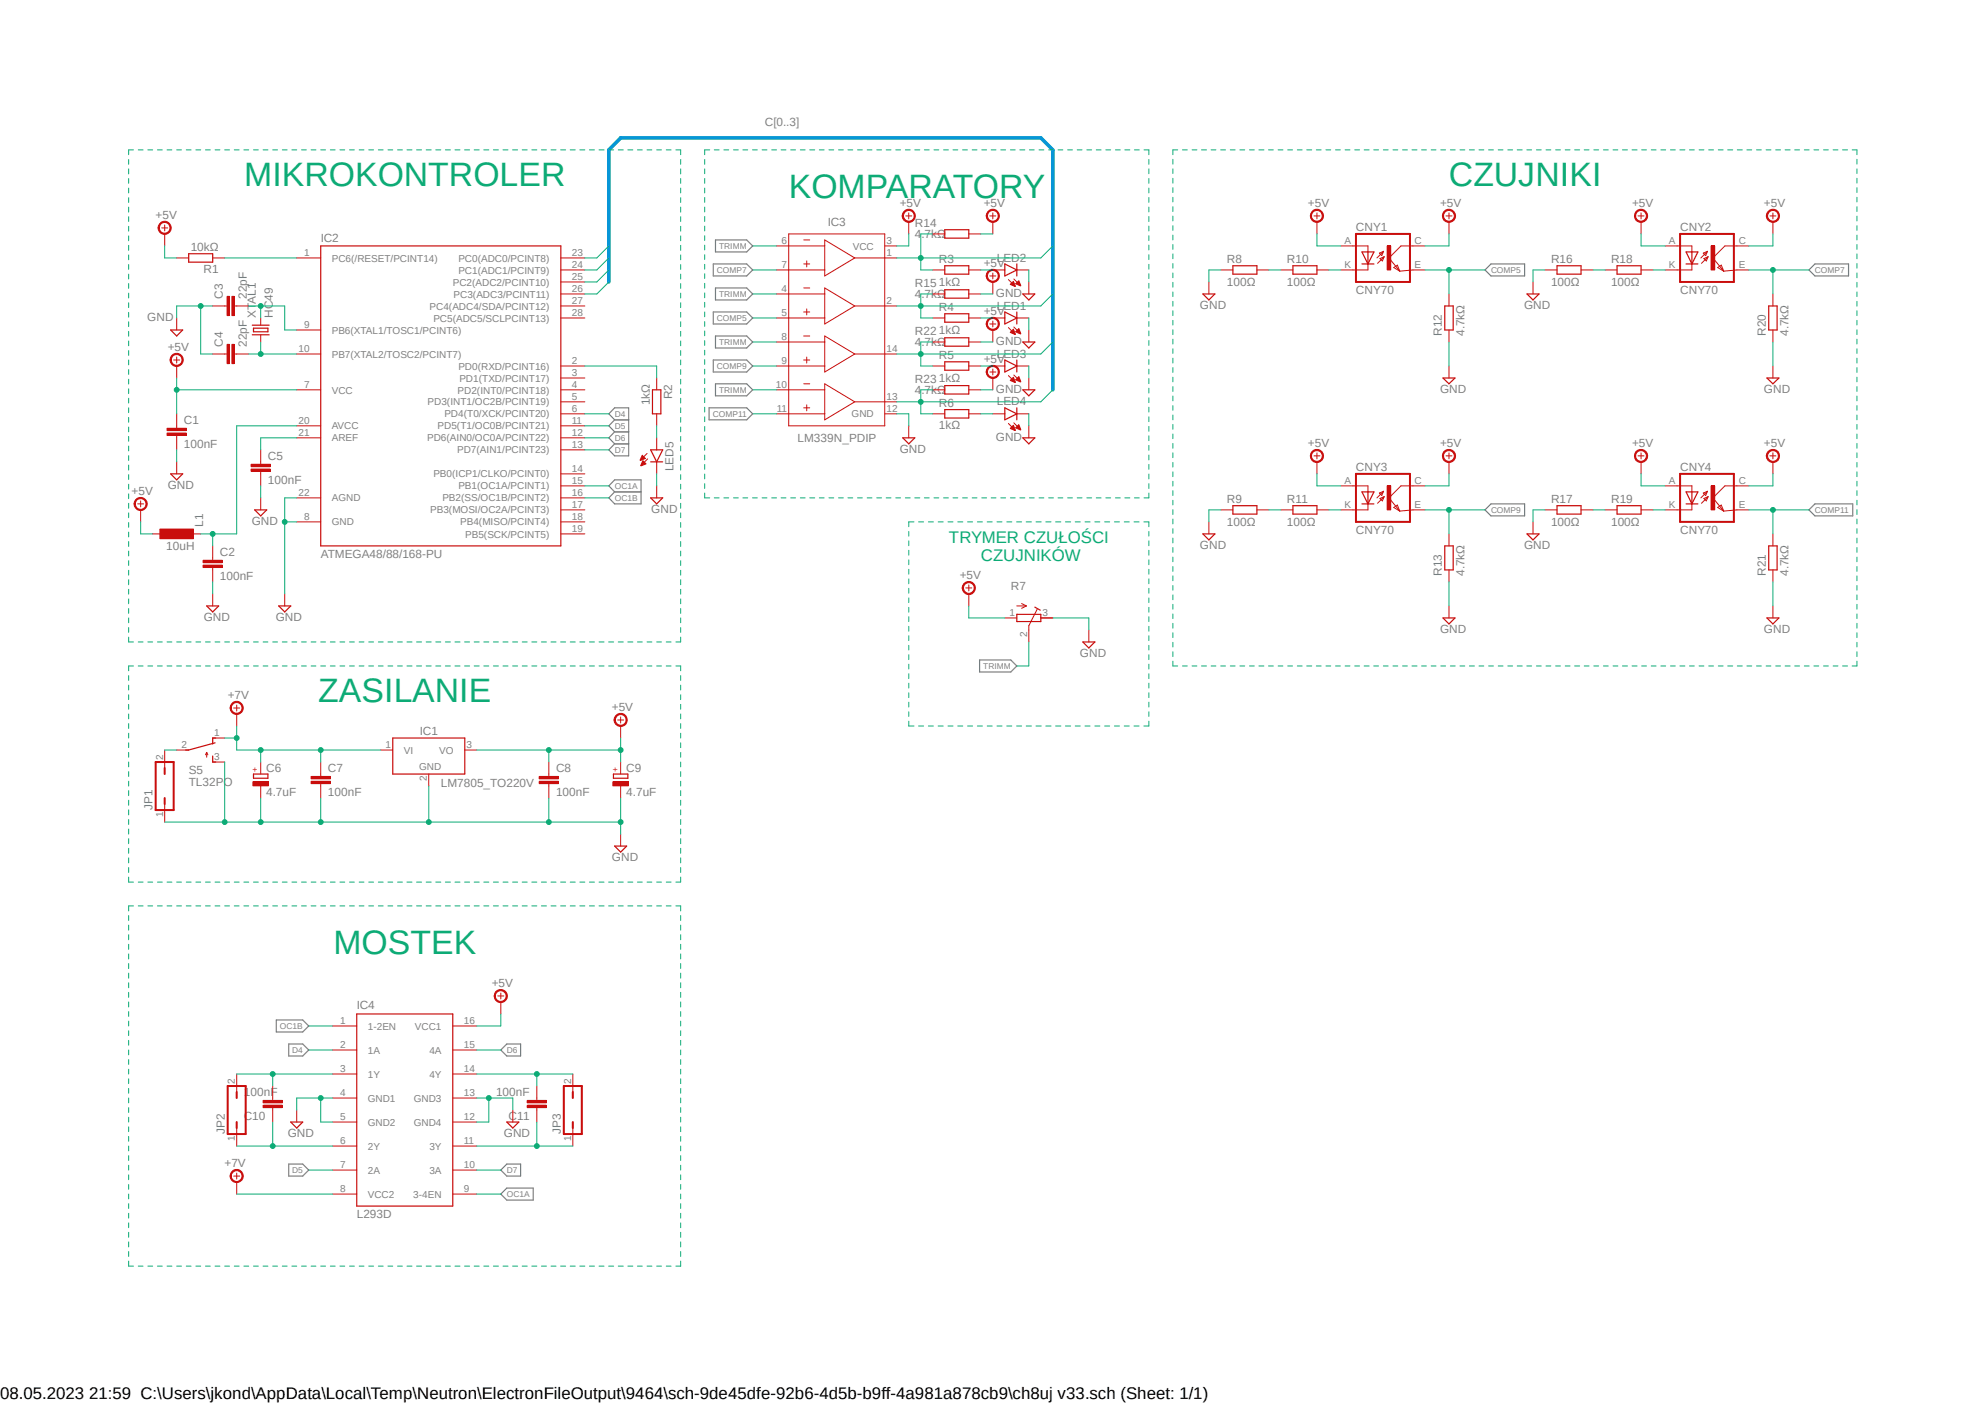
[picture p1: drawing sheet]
<svg xmlns="http://www.w3.org/2000/svg" width="420mm" height="297mm" viewBox="0 0 420 297" stroke-linecap="round" stroke-linejoin="round" font-family="sans-serif">
<defs><g id="words">
<g font-size="7.2" fill="#0dab76">
<text x="51.7" y="39.3">MIKROKONTROLER</text>
<text x="166.9" y="41.9">KOMPARATORY</text>
<text x="306.6" y="39.3">CZUJNIKI</text>
<text x="67.4" y="148.5">ZASILANIE</text>
<text x="70.5" y="201.8">MOSTEK</text>
</g>
<g font-size="3.6" fill="#0dab76">
<text x="200.8" y="114.9">TRYMER CZUŁOŚCI</text>
<text x="207.5" y="118.7">CZUJNIKÓW</text>
</g>
<text font-size="3.6" x="0" y="296">08.05.2023 21:59 C:\Users\jkond\AppData\Local\Temp\Neutron\ElectronFileOutput\9464\sch-9de45dfe-92b6-4d5b-b9ff-4a981a878cb9\ch8uj v33.sch (Sheet: 1/1)</text>
<g font-size="2.5" fill="#808080">
<text x="161.8" y="26.6">C[0..3]</text>
<text x="32.9" y="46.3">+5V</text>
<text x="175.1" y="47.8">IC3</text>
<text x="190.4" y="43.8">+5V</text>
<text x="193.6" y="48">R14</text>
<text x="208.2" y="43.8">+5V</text>
<text x="276.7" y="43.8">+5V</text>
<text x="304.7" y="43.8">+5V</text>
<text x="345.3" y="43.8">+5V</text>
<text x="373.2" y="43.8">+5V</text>
<text x="40.3" y="53">10kΩ</text>
<text x="67.9" y="51.3">IC2</text>
<text x="193.6" y="50.3">4.7kΩ</text>
<text x="286.9" y="48.9">CNY1</text>
<text x="355.5" y="48.9">CNY2</text>
<text x="43.1" y="57.8">R1</text>
<text x="198.6" y="55.6">R3</text>
<text x="208.2" y="56.5">+5V</text>
<text x="210.9" y="55.3">LED2</text>
<text x="259.6" y="55.6">R8</text>
<text x="272.3" y="55.6">R10</text>
<text x="328.2" y="55.6">R16</text>
<text x="340.9" y="55.6">R18</text>
<text x="47.2" y="63.2" transform="rotate(-90 47.2 63.2)">C3</text>
<text x="52.2" y="63.2" transform="rotate(-90 52.2 63.2)">22pF</text>
<text x="193.6" y="63">4.7kΩ</text>
<text x="193.6" y="60.7">R15</text>
<text x="198.6" y="60.4">1kΩ</text>
<text x="198.6" y="65.7">R4</text>
<text x="210.7" y="62.8">GND</text>
<text x="210.9" y="65.5">LED1</text>
<text x="253.9" y="65.4">GND</text>
<text x="259.6" y="60.4">100Ω</text>
<text x="272.3" y="60.4">100Ω</text>
<text x="286.9" y="62.2">CNY70</text>
<text x="322.5" y="65.4">GND</text>
<text x="328.2" y="60.4">100Ω</text>
<text x="340.9" y="60.4">100Ω</text>
<text x="355.5" y="62.2">CNY70</text>
<text x="31.2" y="67.9">GND</text>
<text x="54.1" y="67.3" transform="rotate(-90 54.1 67.3)">XTAL1</text>
<text x="57.7" y="67.3" transform="rotate(-90 57.7 67.3)">HC49</text>
<text x="193.6" y="70.8">R22</text>
<text x="198.6" y="70.6">1kΩ</text>
<text x="208.2" y="66.6">+5V</text>
<text x="305.1" y="71.1" transform="rotate(-90 305.1 71.1)">R12</text>
<text x="309.9" y="71.1" transform="rotate(-90 309.9 71.1)">4.7kΩ</text>
<text x="373.6" y="71.1" transform="rotate(-90 373.6 71.1)">R20</text>
<text x="378.4" y="71.1" transform="rotate(-90 378.4 71.1)">4.7kΩ</text>
<text x="35.5" y="74.3">+5V</text>
<text x="47.2" y="73.4" transform="rotate(-90 47.2 73.4)">C4</text>
<text x="52.2" y="73.4" transform="rotate(-90 52.2 73.4)">22pF</text>
<text x="193.6" y="73.1">4.7kΩ</text>
<text x="198.6" y="75.9">R5</text>
<text x="208.2" y="76.8">+5V</text>
<text x="210.7" y="73">GND</text>
<text x="210.9" y="75.7">LED3</text>
<text x="193.6" y="83.3">4.7kΩ</text>
<text x="193.6" y="81">R23</text>
<text x="198.6" y="80.7">1kΩ</text>
<text x="210.7" y="83.1">GND</text>
<text x="304.7" y="83.1">GND</text>
<text x="373.2" y="83.1">GND</text>
<text x="38.9" y="89.7">C1</text>
<text x="137.5" y="85.8" transform="rotate(-90 137.5 85.8)">1kΩ</text>
<text x="142.2" y="84.5" transform="rotate(-90 142.2 84.5)">R2</text>
<text x="198.6" y="86.1">R6</text>
<text x="210.9" y="85.8">LED4</text>
<text x="38.9" y="94.8">100nF</text>
<text x="168.7" y="93.5">LM339N_PDIP</text>
<text x="190.4" y="95.8">GND</text>
<text x="198.6" y="90.8">1kΩ</text>
<text x="210.7" y="93.3">GND</text>
<text x="276.7" y="94.5">+5V</text>
<text x="304.7" y="94.5">+5V</text>
<text x="345.3" y="94.5">+5V</text>
<text x="373.2" y="94.5">+5V</text>
<text x="56.7" y="97.3">C5</text>
<text x="142.5" y="99.7" transform="rotate(-90 142.5 99.7)">LED5</text>
<text x="286.9" y="99.6">CNY3</text>
<text x="355.5" y="99.6">CNY4</text>
<text x="27.9" y="104.7">+5V</text>
<text x="35.5" y="103.4">GND</text>
<text x="56.7" y="102.4">100nF</text>
<text x="259.6" y="106.4">R9</text>
<text x="272.3" y="106.4">R11</text>
<text x="328.2" y="106.4">R17</text>
<text x="340.9" y="106.4">R19</text>
<text x="43" y="111.5" transform="rotate(-90 43 111.5)">L1</text>
<text x="53.3" y="111">GND</text>
<text x="137.8" y="108.5">GND</text>
<text x="259.6" y="111.2">100Ω</text>
<text x="272.3" y="111.2">100Ω</text>
<text x="286.9" y="112.9">CNY70</text>
<text x="328.2" y="111.2">100Ω</text>
<text x="340.9" y="111.2">100Ω</text>
<text x="355.5" y="112.9">CNY70</text>
<text x="35.2" y="116.2">10uH</text>
<text x="46.5" y="117.6">C2</text>
<text x="67.9" y="118">ATMEGA48/88/168-PU</text>
<text x="253.9" y="116.1">GND</text>
<text x="322.5" y="116.1">GND</text>
<text x="46.5" y="122.7">100nF</text>
<text x="203.1" y="122.5">+5V</text>
<text x="213.9" y="124.8">R7</text>
<text x="305.1" y="121.8" transform="rotate(-90 305.1 121.8)">R13</text>
<text x="309.9" y="121.8" transform="rotate(-90 309.9 121.8)">4.7kΩ</text>
<text x="373.6" y="121.8" transform="rotate(-90 373.6 121.8)">R21</text>
<text x="378.4" y="121.8" transform="rotate(-90 378.4 121.8)">4.7kΩ</text>
<text x="43.1" y="131.4">GND</text>
<text x="58.3" y="131.4">GND</text>
<text x="304.7" y="133.9">GND</text>
<text x="373.2" y="133.9">GND</text>
<text x="228.5" y="139">GND</text>
<text x="48.2" y="147.9">+7V</text>
<text x="88.8" y="155.5">IC1</text>
<text x="129.5" y="150.4">+5V</text>
<text x="39.9" y="166.3">TL32PO</text>
<text x="39.9" y="163.7">S5</text>
<text x="56.3" y="163.2">C6</text>
<text x="69.4" y="163.4">C7</text>
<text x="93.3" y="166.5">LM7805_TO220V</text>
<text x="117.6" y="163.4">C8</text>
<text x="132.5" y="163.2">C9</text>
<text x="32.3" y="171.4" transform="rotate(-90 32.3 171.4)">JP1</text>
<text x="56.3" y="168.3">4.7uF</text>
<text x="69.4" y="168.4">100nF</text>
<text x="117.6" y="168.4">100nF</text>
<text x="132.5" y="168.3">4.7uF</text>
<text x="129.5" y="182.2">GND</text>
<text x="104.1" y="208.8">+5V</text>
<text x="75.5" y="213.5">IC4</text>
<text x="51.6" y="231.9">100nF</text>
<text x="104.9" y="231.9">100nF</text>
<text x="47.5" y="239.9" transform="rotate(-90 47.5 239.9)">JP2</text>
<text x="51.6" y="237">C10</text>
<text x="107.6" y="237">C11</text>
<text x="118.7" y="239.9" transform="rotate(-90 118.7 239.9)">JP3</text>
<text x="60.9" y="240.5">GND</text>
<text x="106.6" y="240.5">GND</text>
<text x="47.5" y="246.9">+7V</text>
<text x="75.5" y="257.7">L293D</text>
</g>
<g font-size="2.1" fill="#808080">
<text x="165.4" y="51.6">6</text>
<text x="180.4" y="52.8">VCC</text>
<text x="187.6" y="51.6">3</text>
<text x="284.5" y="51.6">A</text>
<text x="299.3" y="51.6">C</text>
<text x="353.1" y="51.6">A</text>
<text x="367.9" y="51.6">C</text>
<text x="64.3" y="54.2">1</text>
<text x="70.2" y="55.3">PC6(/RESET/PCINT14)</text>
<text x="97" y="57.9">PC1(ADC1/PCINT9)</text>
<text x="97" y="55.3">PC0(ADC0/PCINT8)</text>
<text x="121" y="59.3">25</text>
<text x="121" y="56.7">24</text>
<text x="121" y="54.2">23</text>
<text x="165.4" y="56.7">7</text>
<text x="187.6" y="54.2">1</text>
<text x="284.5" y="56.7">K</text>
<text x="299.3" y="56.7">E</text>
<text x="353.1" y="56.7">K</text>
<text x="367.9" y="56.7">E</text>
<text x="90.9" y="65.5">PC4(ADC4/SDA/PCINT12)</text>
<text x="95.8" y="60.4">PC2(ADC2/PCINT10)</text>
<text x="96" y="62.9">PC3(ADC3/PCINT11)</text>
<text x="121" y="64.3">27</text>
<text x="121" y="61.8">26</text>
<text x="165.4" y="61.8">4</text>
<text x="187.6" y="64.3">2</text>
<text x="64.3" y="69.4">9</text>
<text x="70.2" y="70.6">PB6(XTAL1/TOSC1/PCINT6)</text>
<text x="91.7" y="68">PC5(ADC5/SCLPCINT13)</text>
<text x="121" y="66.9">28</text>
<text x="165.4" y="72">8</text>
<text x="165.4" y="66.9">5</text>
<text x="63.2" y="74.5">10</text>
<text x="70.2" y="75.7">PB7(XTAL2/TOSC2/PCINT7)</text>
<text x="121" y="77">2</text>
<text x="165.4" y="77">9</text>
<text x="187.6" y="74.5">14</text>
<text x="64.3" y="82.1">7</text>
<text x="70.2" y="83.3">VCC</text>
<text x="96.8" y="83.3">PD2(INT0/PCINT18)</text>
<text x="97" y="78.2">PD0(RXD/PCINT16)</text>
<text x="97.2" y="80.7">PD1(TXD/PCINT17)</text>
<text x="121" y="82.1">4</text>
<text x="121" y="79.6">3</text>
<text x="164.2" y="82.1">10</text>
<text x="63.2" y="89.7">20</text>
<text x="90.5" y="85.8">PD3(INT1/OC2B/PCINT19)</text>
<text x="94" y="88.3">PD4(T0/XCK/PCINT20)</text>
<text x="121" y="89.7">11</text>
<text x="121" y="87.2">6</text>
<text x="121" y="84.7">5</text>
<text x="164.3" y="87.2">11</text>
<text x="180.2" y="88.3">GND</text>
<text x="187.6" y="84.7">13</text>
<text x="187.6" y="87.2">12</text>
<text x="63.2" y="92.3">21</text>
<text x="70.2" y="93.4">AREF</text>
<text x="70.2" y="90.8">AVCC</text>
<text x="90.4" y="93.4">PD6(AIN0/OC0A/PCINT22)</text>
<text x="92.6" y="90.8">PD5(T1/OC0B/PCINT21)</text>
<text x="96.7" y="95.9">PD7(AIN1/PCINT23)</text>
<text x="121" y="94.8">13</text>
<text x="121" y="92.3">12</text>
<text x="91.7" y="101">PB0(ICP1/CLKO/PCINT0)</text>
<text x="121" y="99.9">14</text>
<text x="63.2" y="105">22</text>
<text x="70.2" y="106.1">AGND</text>
<text x="93.6" y="106.1">PB2(SS/OC1B/PCINT2)</text>
<text x="97" y="103.5">PB1(OC1A/PCINT1)</text>
<text x="121" y="107.5">17</text>
<text x="121" y="105">16</text>
<text x="121" y="102.4">15</text>
<text x="284.5" y="102.4">A</text>
<text x="284.5" y="107.5">K</text>
<text x="299.3" y="102.4">C</text>
<text x="299.3" y="107.5">E</text>
<text x="353.1" y="102.4">A</text>
<text x="353.1" y="107.5">K</text>
<text x="367.9" y="102.4">C</text>
<text x="367.9" y="107.5">E</text>
<text x="64.3" y="110.1">8</text>
<text x="70.2" y="111.2">GND</text>
<text x="91" y="108.6">PB3(MOSI/OC2A/PCINT3)</text>
<text x="97.4" y="111.2">PB4(MISO/PCINT4)</text>
<text x="98.4" y="113.7">PB5(SCK/PCINT5)</text>
<text x="121" y="112.6">19</text>
<text x="121" y="110.1">18</text>
<text x="213.6" y="130.4">1</text>
<text x="220.6" y="130.4">3</text>
<text x="217.3" y="134.8" transform="rotate(-90 217.3 134.8)">2</text>
<text x="45.3" y="155.7">1</text>
<text x="34.5" y="160.8" transform="rotate(-90 34.5 160.8)">2</text>
<text x="38.4" y="158.3">2</text>
<text x="45.3" y="160.8">3</text>
<text x="81.5" y="158.3">1</text>
<text x="85.4" y="159.4">VI</text>
<text x="92.9" y="159.4">VO</text>
<text x="98.7" y="158.3">3</text>
<text x="88.7" y="163">GND</text>
<text x="90.3" y="165.3" transform="rotate(-90 90.3 165.3)">2</text>
<text x="34.5" y="172.9" transform="rotate(-90 34.5 172.9)">1</text>
<text x="72" y="216.7">1</text>
<text x="72" y="221.8">2</text>
<text x="77.8" y="217.8">1-2EN</text>
<text x="87.8" y="217.8">VCC1</text>
<text x="98.1" y="216.7">16</text>
<text x="98.1" y="221.8">15</text>
<text x="72" y="226.9">3</text>
<text x="77.8" y="222.9">1A</text>
<text x="77.8" y="228">1Y</text>
<text x="90.8" y="222.9">4A</text>
<text x="90.8" y="228">4Y</text>
<text x="98.1" y="226.9">14</text>
<text x="49.7" y="229.4" transform="rotate(-90 49.7 229.4)">2</text>
<text x="72" y="231.9">4</text>
<text x="77.8" y="233">GND1</text>
<text x="87.5" y="233">GND3</text>
<text x="98.1" y="231.9">13</text>
<text x="120.8" y="229.4" transform="rotate(-90 120.8 229.4)">2</text>
<text x="72" y="237">5</text>
<text x="77.8" y="238.1">GND2</text>
<text x="87.5" y="238.1">GND4</text>
<text x="98.1" y="237">12</text>
<text x="49.7" y="241.4" transform="rotate(-90 49.7 241.4)">1</text>
<text x="72" y="242.1">6</text>
<text x="77.8" y="243.2">2Y</text>
<text x="90.8" y="243.2">3Y</text>
<text x="98.1" y="242.1">11</text>
<text x="120.8" y="241.4" transform="rotate(-90 120.8 241.4)">1</text>
<text x="72" y="247.2">7</text>
<text x="77.8" y="248.3">2A</text>
<text x="90.8" y="248.3">3A</text>
<text x="98.1" y="247.2">10</text>
<text x="72" y="252.3">8</text>
<text x="77.8" y="253.4">VCC2</text>
<text x="87.4" y="253.4">3-4EN</text>
<text x="98.1" y="252.3">9</text>
</g>
<g font-size="1.8" fill="#808080">
<text x="152.1" y="52.7">TRIMM</text>
<text x="151.7" y="57.7">COMP7</text>
<text x="315.5" y="57.7">COMP5</text>
<text x="384" y="57.7">COMP7</text>
<text x="152.1" y="62.8">TRIMM</text>
<text x="151.7" y="67.9">COMP5</text>
<text x="152.1" y="73">TRIMM</text>
<text x="151.7" y="78.1">COMP9</text>
<text x="152.1" y="83.1">TRIMM</text>
<text x="130.1" y="88.2">D4</text>
<text x="150.8" y="88.2">COMP11</text>
<text x="130.1" y="90.7">D5</text>
<text x="130.1" y="95.8">D7</text>
<text x="130.1" y="93.3">D6</text>
<text x="130.1" y="106">OC1B</text>
<text x="130.1" y="103.4">OC1A</text>
<text x="315.5" y="108.5">COMP9</text>
<text x="384" y="108.5">COMP11</text>
<text x="208" y="141.5">TRIMM</text>
<text x="59.2" y="217.7">OC1B</text>
<text x="61.8" y="222.8">D4</text>
<text x="107.2" y="222.8">D6</text>
<text x="61.8" y="248.2">D5</text>
<text x="107.2" y="248.2">D7</text>
<text x="107.2" y="253.2">OC1A</text>
</g>
<g font-size="1.8" fill="#c90d0c">
<text x="54.6" y="163.3" transform="rotate(-90 54.6 163.3)">+</text>
<text x="130.8" y="163.3" transform="rotate(-90 130.8 163.3)">+</text>
</g>
</g></defs>
<path d="M27.1 24l365.9 244M393 24l-365.9 244" fill="none" stroke="#fff" stroke-width=".21"/>
<g fill="none" stroke="#808080" stroke-width=".25">
<path d="M150.9 55.8h7.1l1.3 1.3-1.3 1.3h-7.1zM151.4 50.8h6.6l1.3 1.2-1.3 1.3h-6.6zM315.5 55.8h7.1v2.6h-7.1l-1.3-1.3zM384 55.8h7.1v2.6h-7.1l-1.3-1.3zM150.9 66h7.1l1.3 1.3-1.3 1.2h-7.1zM150.9 76.2h7.1l1.3 1.2-1.3 1.3h-7.1zM151.4 60.9h6.6l1.3 1.3-1.3 1.3h-6.6zM151.4 71.1h6.6l1.3 1.2-1.3 1.3h-6.6zM130 88.8l-1.2-1.3 1.2-1.2h3v10.1h-3l-1.2-1.2 1.2-1.3M130 88.8h3M130 88.8l-1.2 1.3 1.2 1.3M130 91.4h3"/>
<path d="M130 93.9h3M130 91.4l-1.2 1.2 1.2 1.3M150 86.3h8l1.3 1.2-1.3 1.3h-8zM151.4 81.2h6.6l1.3 1.3-1.3 1.2h-6.6zM130 101.5h5.6v5.1h-5.6l-1.2-1.3 1.2-1.2-1.2-1.3zM130 104.1h5.6M315.5 106.6h7.1v2.5h-7.1l-1.3-1.2zM384 106.6h8v2.5h-8l-1.3-1.2zM207.3 139.6h6.6l1.2 1.3-1.2 1.3h-6.6zM58.5 215.8h5.6l1.2 1.2-1.2 1.3h-5.6zM61.1 220.9h3l1.2 1.2-1.2 1.3h-3zM107.2 220.9h3v2.5h-3l-1.2-1.3z"/>
<path d="M61.1 246.3h3l1.2 1.2-1.2 1.3h-3zM107.2 246.3h3v2.5h-3l-1.2-1.3zM107.2 251.3h5.6v2.6h-5.6l-1.2-1.3z"/>
</g>
<path d="M67.9 52h50.8v63.5h-50.8zM83.1 156.1h15.2v7.6h-15.2z" fill="none" stroke="#c90d0c" stroke-width=".25"/>
<g fill="none" stroke="#c90d0c" stroke-width=".21">
<path d="M62.8 54.6h5.1M118.7 59.6h5M118.7 57.1h5M118.7 54.6h5M62.8 74.9h5.1M62.8 69.8h5.1M118.7 80h5M118.7 77.4h5M118.7 67.3h5M118.7 64.7h5M118.7 62.2h5M62.8 82.5h5.1"/>
<path d="M62.8 92.6h5.1M62.8 90.1h5.1M118.7 82.5h5M118.7 92.6h5M118.7 90.1h5M118.7 95.2h5M118.7 87.5h5M118.7 85h5M62.8 110.4h5.1M62.8 105.3h5.1M118.7 112.9h5M118.7 110.4h5"/>
<path d="M118.7 105.3h5M118.7 107.9h5M118.7 102.8h5M118.7 100.2h5M80.6 158.7h2.5M98.3 158.7h2.6M90.7 163.7v2.6"/>
</g>
<path d="M33.8 111.9h7.1v2.1h-7.1z" fill-rule="evenodd" fill="#c90d0c"/>
<g fill="none" stroke="#c90d0c" stroke-width=".21">
<path d="M55.2 67.3v1.5M55.2 70.8v1.5M32.3 112.9h2.5M33.8 111.9h7.1v2.1h-7.1zM39.9 112.9h2.6M34.8 158.7v3.8M130.7 152.3h1.3M131.3 151.7v1.3M34.8 170.1v3.8M70.4 217h5.1M95.8 217h5.1M50.1 227.2v3.8"/>
<path d="M50.1 238.6v3.8M70.4 222.1h5.1M70.4 227.2h5.1M70.4 232.3h5.1M70.4 237.4h5.1M95.8 222.1h5.1M95.8 227.2h5.1M95.8 232.3h5.1M95.8 237.4h5.1M121.2 227.2v3.8M121.2 238.6v3.8M70.4 242.4h5.1"/>
<path d="M70.4 247.5h5.1M70.4 252.6h5.1M95.8 242.4h5.1M95.8 247.5h5.1M95.8 252.6h5.1"/>
</g>
<path d="M53.4 68.8h3.5M53.4 70.8h3.5M53.6 69.4h3.1v.8h-3.1zM75.5 214.5h20.3v40.6h-20.3z" fill="none" stroke="#c90d0c" stroke-width=".25"/>
<path d="M32.9 161.2h3.8v10.2h-3.8zM34.8 162.5v1.2M34.8 168.8v1.3M48.2 229.7h3.8v10.2h-3.8zM50.1 231v1.3M50.1 237.4v1.2M119.3 229.7h3.8v10.2h-3.8zM121.2 231v1.3M121.2 237.4v1.2" fill="none" stroke="#c90d0c" stroke-width=".42"/>
<path d="M130.3 151.4a1.39 1.39 0 0 1 2.2 .2 1.39 1.39 0 0 1-.8 2.1 1.39 1.39 0 0 1-1.8-1.4h.3a1.15 1.15 0 0 1 1.5-1.1 1.15 1.15 0 0 1 .4 1.9 1.15 1.15 0 0 1-1.8-.4l-.1-.4h-.3z" fill-rule="evenodd" fill="#c90d0c"/>
<path d="M29.1 106.6h1.3M29.8 106v1.2M130.3 151.4a1.39 1.39 0 0 1 2.2 .2 1.39 1.39 0 0 1-.8 2.1 1.39 1.39 0 0 1-1.8-1.4h.3a1.15 1.15 0 0 1 1.5-1.1 1.15 1.15 0 0 1 .4 1.9 1.15 1.15 0 0 1-1.8-.4l-.1-.4h-.3zM131.3 153.6v2.5" fill="none" stroke="#c90d0c" stroke-width=".21"/>
<path d="M28.7 105.7a1.4 1.4 0 0 1 2.2 .2 1.4 1.4 0 0 1-.8 2.1 1.4 1.4 0 0 1-1.7-1.4h.2a1.13 1.13 0 0 1 1.5-1.1 1.13 1.13 0 0 1 .5 1.8 1.13 1.13 0 0 1-1.9-.3l-.1-.4h-.2z" fill-rule="evenodd" fill="#c90d0c"/>
<path d="M28.7 105.7a1.4 1.4 0 0 1 2.2 .2 1.4 1.4 0 0 1-.8 2.1 1.4 1.4 0 0 1-1.7-1.4h.2a1.13 1.13 0 0 1 1.5-1.1 1.13 1.13 0 0 1 .5 1.8 1.13 1.13 0 0 1-1.9-.3l-.1-.4h-.2zM29.8 107.9v2.5M105.3 210.7h1.3M106 210.1v1.2" fill="none" stroke="#c90d0c" stroke-width=".21"/>
<path d="M104.9 209.8a1.41 1.41 0 0 1 2.2 .1 1.41 1.41 0 0 1-.7 2.1 1.41 1.41 0 0 1-1.8-1.3h.2a1.15 1.15 0 0 1 1.7-.9 1.15 1.15 0 0 1 .2 1.9 1.15 1.15 0 0 1-1.8-.6l-.1-.4h-.2z" fill-rule="evenodd" fill="#c90d0c"/>
<path d="M36.7 76.2h1.3M37.4 75.5v1.3M104.9 209.8a1.41 1.41 0 0 1 2.2 .1 1.41 1.41 0 0 1-.7 2.1 1.41 1.41 0 0 1-1.8-1.3h.2a1.15 1.15 0 0 1 1.7-.9 1.15 1.15 0 0 1 .2 1.9 1.15 1.15 0 0 1-1.8-.6l-.1-.4h-.2zM106 212v2.5" fill="none" stroke="#c90d0c" stroke-width=".21"/>
<path d="M36.3 75.2a1.4 1.4 0 0 1 2.3 .2 1.4 1.4 0 0 1-.8 2.1 1.4 1.4 0 0 1-1.8-1.3h.2a1.13 1.13 0 0 1 1.6-1.2 1.13 1.13 0 0 1 .4 1.9 1.13 1.13 0 0 1-1.9-.4l-.1-.3h-.2z" fill-rule="evenodd" fill="#c90d0c"/>
<path d="M36.3 75.2a1.4 1.4 0 0 1 2.3 .2 1.4 1.4 0 0 1-.8 2.1 1.4 1.4 0 0 1-1.8-1.3h.2a1.13 1.13 0 0 1 1.6-1.2 1.13 1.13 0 0 1 .4 1.9 1.13 1.13 0 0 1-1.9-.4l-.1-.3h-.2zM37.4 67.3v2.5M37.4 77.4v2.6M37.4 97.7v2.5M60.2 125.6v2.6M49.4 149.8h1.3M50.1 149.1v1.3M131.3 176.4v2.6" fill="none" stroke="#c90d0c" stroke-width=".21"/>
<path d="M36.1 69.8h2.6l-1.3 1.3zM36.1 100.2h2.6l-1.3 1.3zM59 128.2h2.5l-1.3 1.3zM130 179h2.6l-1.3 1.3z" fill="none" stroke="#c90d0c" stroke-width=".25"/>
<path d="M49 148.9a1.39 1.39 0 0 1 2.2 .1 1.39 1.39 0 0 1-.7 2.1 1.39 1.39 0 0 1-1.8-1.3h.2a1.15 1.15 0 0 1 1.7-1 1.15 1.15 0 0 1 .2 1.9 1.15 1.15 0 0 1-1.8-.5l-.1-.4h-.2z" fill-rule="evenodd" fill="#c90d0c"/>
<path d="M49 148.9a1.39 1.39 0 0 1 2.2 .1 1.39 1.39 0 0 1-.7 2.1 1.39 1.39 0 0 1-1.8-1.3h.2a1.15 1.15 0 0 1 1.7-1 1.15 1.15 0 0 1 .2 1.9 1.15 1.15 0 0 1-1.8-.5l-.1-.4h-.2zM50.1 151v2.6M49.4 248.8h1.3M50.1 248.2v1.2" fill="none" stroke="#c90d0c" stroke-width=".21"/>
<path d="M49 247.9a1.39 1.39 0 0 1 2.2 .2 1.39 1.39 0 0 1-.7 2.1 1.39 1.39 0 0 1-1.8-1.4h.2a1.15 1.15 0 0 1 1.7-1 1.15 1.15 0 0 1 .2 1.9 1.15 1.15 0 0 1-1.8-.5l-.1-.4h-.2z" fill-rule="evenodd" fill="#c90d0c"/>
<path d="M204.3 124.4h1.3M205 123.7v1.3M230.4 133.3v2.5M49 247.9a1.39 1.39 0 0 1 2.2 .2 1.39 1.39 0 0 1-.7 2.1 1.39 1.39 0 0 1-1.8-1.4h.2a1.15 1.15 0 0 1 1.7-1 1.15 1.15 0 0 1 .2 1.9 1.15 1.15 0 0 1-1.8-.5l-.1-.4h-.2zM50.1 250.1v2.5" fill="none" stroke="#c90d0c" stroke-width=".21"/>
<path d="M229.1 135.8h2.5l-1.2 1.3z" fill="none" stroke="#c90d0c" stroke-width=".25"/>
<path d="M203.9 123.5a1.39 1.39 0 0 1 2.2 .1 1.39 1.39 0 0 1-.7 2.1 1.39 1.39 0 0 1-1.8-1.3h.2a1.15 1.15 0 0 1 1.6-1.2 1.15 1.15 0 0 1 .4 1.9 1.15 1.15 0 0 1-1.9-.3l-.1-.4h-.2z" fill-rule="evenodd" fill="#c90d0c"/>
<g fill="none" stroke="#c90d0c" stroke-width=".21">
<path d="M164.3 57.1h10.2M164.3 52h10.2M166.9 49.5h20.3v40.6h-20.3zM170.1 50.8h1.2M170.1 55.8h1.2M170.7 55.2v1.3M174.5 50.8l6.3 3.8-6.3 3.8zM180.8 54.6h8.9M187.2 52h2.5M191.6 45.7h1.3M192.3 45v1.3M164.3 77.4h10.2"/>
<path d="M164.3 72.3h10.2M164.3 67.3h10.2M164.3 62.2h10.2M170.1 71.1h1.2M170.1 76.2h1.2M170.1 60.9h1.2M170.1 66h1.2M170.7 65.4v1.2M170.7 75.5v1.3M174.5 60.9l6.3 3.8-6.3 3.8zM174.5 71.1l6.3 3.8-6.3 3.8zM180.8 74.9h8.9"/>
<path d="M180.8 64.7h8.9M164.3 87.5h10.2M164.3 82.5h10.2M170.1 81.2h1.2M170.1 86.3h1.2M170.7 85.6v1.3M174.5 81.2l6.3 3.8-6.3 3.8zM180.8 85h8.9M187.2 87.5h2.5M192.3 90.1v2.5M203.9 123.5a1.39 1.39 0 0 1 2.2 .1 1.39 1.39 0 0 1-.7 2.1 1.39 1.39 0 0 1-1.8-1.3h.2a1.15 1.15 0 0 1 1.6-1.2 1.15 1.15 0 0 1 .4 1.9 1.15 1.15 0 0 1-1.9-.3l-.1-.4h-.2zM205 125.6v2.6"/>
</g>
<path d="M191 92.6h2.5l-1.2 1.3z" fill="none" stroke="#c90d0c" stroke-width=".25"/>
<path d="M191.2 44.8a1.39 1.39 0 0 1 2.2 .2 1.39 1.39 0 0 1-.7 2 1.39 1.39 0 0 1-1.8-1.3h.2a1.15 1.15 0 0 1 1.6-1.1 1.15 1.15 0 0 1 .4 1.8 1.15 1.15 0 0 1-1.9-.3l-.1-.4h-.2z" fill-rule="evenodd" fill="#c90d0c"/>
<path d="M191.2 44.8a1.39 1.39 0 0 1 2.2 .2 1.39 1.39 0 0 1-.7 2 1.39 1.39 0 0 1-1.8-1.3h.2a1.15 1.15 0 0 1 1.6-1.1 1.15 1.15 0 0 1 .4 1.8 1.15 1.15 0 0 1-1.9-.3l-.1-.4h-.2zM192.3 46.9v2.6M346.6 45.7h1.3M347.2 45v1.3" fill="none" stroke="#c90d0c" stroke-width=".21"/>
<path d="M346.1 44.8a1.4 1.4 0 0 1 2.3 0 1.4 1.4 0 0 1-.7 2.2 1.4 1.4 0 0 1-1.9-1.3h.3a1.15 1.15 0 0 1 1.6-1 1.15 1.15 0 0 1 .3 1.9 1.15 1.15 0 0 1-1.9-.5v-.4h-.3z" fill-rule="evenodd" fill="#c90d0c"/>
<g fill="none" stroke="#c90d0c" stroke-width=".21">
<path d="M324.4 59.6v2.6M346.1 44.8a1.4 1.4 0 0 1 2.3 0 1.4 1.4 0 0 1-.7 2.2 1.4 1.4 0 0 1-1.9-1.3h.3a1.15 1.15 0 0 1 1.6-1 1.15 1.15 0 0 1 .3 1.9 1.15 1.15 0 0 1-1.9-.5v-.4h-.3zM347.2 46.9v2.6M375.1 77.4v2.6M286.3 102.8h3.1v1.3M289.4 106.6v1.3h-3.1M291.8 104.3l.9-.4-.3 .9zM292 105.5l.9-.4-.4 .9zM292.7 103.9l-1.4 1.4M292.9 105.1l-1.4 1.4M294.9 107.4l.8-.6 .5 1.3zM299 102.8h-2.6l-2.5 2.5 2.3 2.8"/>
<path d="M299 107.9l-2.8 .2M212.6 130.7h2.5M215.1 128.2h2.1M216.2 127.7l1 .5M217.2 128.2l-1 .5M219.5 128.9l-1.8 3.5v3.4M220.2 130.7h2.6"/>
</g>
<path d="M323.1 62.2h2.5l-1.2 1.3zM373.8 80h2.6l-1.3 1.2zM288.2 104.1h2.5l-1.3 2.5zM288.2 106.6h2.5M289.4 104.1v2.5M215.1 130h5.1v1.5h-5.1zM218.9 128.4l1.2 .7" fill="none" stroke="#c90d0c" stroke-width=".25"/>
<path d="M286.9 100.2h11.4v10.2h-11.4z" fill="none" stroke="#c90d0c" stroke-width=".42"/>
<path d="M293.5 102.8h.8v5.1h-.8z" fill-rule="evenodd" fill="#c90d0c"/>
<path d="M278 96.4h1.3M278.6 95.8v1.3M283.7 102.8h2.6M283.7 107.9h2.6M293.5 102.8h.8v5.1h-.8zM299 102.8h2.5M299 107.9h2.5" fill="none" stroke="#c90d0c" stroke-width=".21"/>
<path d="M277.6 95.5a1.4 1.4 0 0 1 2.2 .2 1.4 1.4 0 0 1-.8 2.1 1.4 1.4 0 0 1-1.8-1.4h.3a1.15 1.15 0 0 1 1.7-.9 1.15 1.15 0 0 1 .2 1.9 1.15 1.15 0 0 1-1.9-.5v-.5h-.3z" fill-rule="evenodd" fill="#c90d0c"/>
<path d="M277.6 95.5a1.4 1.4 0 0 1 2.2 .2 1.4 1.4 0 0 1-.8 2.1 1.4 1.4 0 0 1-1.8-1.4h.3a1.15 1.15 0 0 1 1.7-.9 1.15 1.15 0 0 1 .2 1.9 1.15 1.15 0 0 1-1.9-.5v-.5h-.3zM278.6 97.7v2.5M305.9 96.4h1.3M306.6 95.8v1.3" fill="none" stroke="#c90d0c" stroke-width=".21"/>
<path d="M305.5 95.5a1.41 1.41 0 0 1 2.2 .1 1.41 1.41 0 0 1-.7 2.1 1.41 1.41 0 0 1-1.8-1.3h.2a1.15 1.15 0 0 1 1.7-.9 1.15 1.15 0 0 1 .2 1.9 1.15 1.15 0 0 1-1.8-.5l-.1-.5h-.2z" fill-rule="evenodd" fill="#c90d0c"/>
<path d="M278 45.7h1.3M278.6 45v1.3M305.5 95.5a1.41 1.41 0 0 1 2.2 .1 1.41 1.41 0 0 1-.7 2.1 1.41 1.41 0 0 1-1.8-1.3h.2a1.15 1.15 0 0 1 1.7-.9 1.15 1.15 0 0 1 .2 1.9 1.15 1.15 0 0 1-1.8-.5l-.1-.5h-.2zM306.6 97.7v2.5M255.8 110.4v2.5M306.6 112.9v2.6M306.6 120.6v2.5M306.6 128.2v2.5" fill="none" stroke="#c90d0c" stroke-width=".21"/>
<path d="M254.5 112.9h2.5l-1.2 1.3zM305.7 115.5h1.8v5.1h-1.8zM305.3 130.7h2.5l-1.2 1.3z" fill="none" stroke="#c90d0c" stroke-width=".25"/>
<path d="M277.6 44.8a1.39 1.39 0 0 1 2.2 .2 1.39 1.39 0 0 1-.8 2 1.39 1.39 0 0 1-1.8-1.3h.3a1.15 1.15 0 0 1 1.7-1 1.15 1.15 0 0 1 .2 1.9 1.15 1.15 0 0 1-1.9-.5v-.4h-.3z" fill-rule="evenodd" fill="#c90d0c"/>
<path d="M255.8 59.6v2.6M277.6 44.8a1.39 1.39 0 0 1 2.2 .2 1.39 1.39 0 0 1-.8 2 1.39 1.39 0 0 1-1.8-1.3h.3a1.15 1.15 0 0 1 1.7-1 1.15 1.15 0 0 1 .2 1.9 1.15 1.15 0 0 1-1.9-.5v-.4h-.3zM278.6 46.9v2.6M306.6 77.4v2.6M346.6 96.4h1.3M347.2 95.8v1.3" fill="none" stroke="#c90d0c" stroke-width=".21"/>
<path d="M254.5 62.2h2.5l-1.2 1.3zM305.3 80h2.5l-1.2 1.2z" fill="none" stroke="#c90d0c" stroke-width=".25"/>
<path d="M346.1 95.5a1.41 1.41 0 0 1 2.3 .1 1.41 1.41 0 0 1-.7 2.1 1.41 1.41 0 0 1-1.9-1.3h.3a1.15 1.15 0 0 1 1.7-.9 1.15 1.15 0 0 1 .2 1.9 1.15 1.15 0 0 1-1.9-.5v-.5h-.3z" fill-rule="evenodd" fill="#c90d0c"/>
<path d="M34.2 48.2h1.3M34.8 47.6v1.3M346.1 95.5a1.41 1.41 0 0 1 2.3 .1 1.41 1.41 0 0 1-.7 2.1 1.41 1.41 0 0 1-1.9-1.3h.3a1.15 1.15 0 0 1 1.7-.9 1.15 1.15 0 0 1 .2 1.9 1.15 1.15 0 0 1-1.9-.5v-.5h-.3zM347.2 97.7v2.5M324.4 110.4v2.5M375.1 128.2v2.5M62.8 234.8v2.6M108.5 234.8v2.6" fill="none" stroke="#c90d0c" stroke-width=".21"/>
<path d="M323.1 112.9h2.5l-1.2 1.3zM373.8 130.7h2.6l-1.3 1.3zM61.5 237.4h2.6l-1.3 1.2zM107.2 237.4h2.6l-1.3 1.2z" fill="none" stroke="#c90d0c" stroke-width=".25"/>
<path d="M33.8 47.3a1.39 1.39 0 0 1 2.2 .2 1.39 1.39 0 0 1-.8 2.1 1.39 1.39 0 0 1-1.8-1.4h.3a1.13 1.13 0 0 1 1.5-1.1 1.13 1.13 0 0 1 .4 1.9 1.13 1.13 0 0 1-1.8-.4l-.1-.4h-.3z" fill-rule="evenodd" fill="#c90d0c"/>
<path d="M33.8 47.3a1.39 1.39 0 0 1 2.2 .2 1.39 1.39 0 0 1-.8 2.1 1.39 1.39 0 0 1-1.8-1.4h.3a1.13 1.13 0 0 1 1.5-1.1 1.13 1.13 0 0 1 .4 1.9 1.13 1.13 0 0 1-1.8-.4l-.1-.4h-.3zM34.8 49.5v2.5M37.4 54.6h2.5M45 54.6h2.5M55.2 105.3v2.6M45 125.6v2.6M67.9 163.7v.6M67.9 165.8v.5" fill="none" stroke="#c90d0c" stroke-width=".21"/>
<path d="M39.9 53.7h5.1v1.8h-5.1zM53.9 107.9h2.5l-1.2 1.2zM43.7 128.2h2.6l-1.3 1.3z" fill="none" stroke="#c90d0c" stroke-width=".25"/>
<path d="M65.8 165.3h4.1v.5h-4.1z" fill-rule="evenodd" fill="#c90d0c"/>
<path d="M65.8 165.3h4.1v.5h-4.1z" fill="none" stroke="#c90d0c" stroke-width=".21"/>
<path d="M65.8 164.3h4.1v.5h-4.1z" fill-rule="evenodd" fill="#c90d0c"/>
<path d="M65.8 164.3h4.1v.5h-4.1zM67.9 161.2v2.5M67.9 166.3v2.5M116.1 163.7v.6M116.1 165.8v.5" fill="none" stroke="#c90d0c" stroke-width=".21"/>
<path d="M114.1 165.3h4.1v.5h-4.1z" fill-rule="evenodd" fill="#c90d0c"/>
<path d="M114.1 165.3h4.1v.5h-4.1z" fill="none" stroke="#c90d0c" stroke-width=".21"/>
<path d="M114.1 164.3h4.1v.5h-4.1z" fill-rule="evenodd" fill="#c90d0c"/>
<path d="M45 118v.5M45 120.1v.5M114.1 164.3h4.1v.5h-4.1zM116.1 161.2v2.5M116.1 166.3v2.5" fill="none" stroke="#c90d0c" stroke-width=".21"/>
<path d="M43 119.5h4v.6h-4z" fill-rule="evenodd" fill="#c90d0c"/>
<path d="M43 119.5h4v.6h-4z" fill="none" stroke="#c90d0c" stroke-width=".21"/>
<path d="M43 118.5h4v.5h-4z" fill-rule="evenodd" fill="#c90d0c"/>
<path d="M37.4 90.1v.5M37.4 92.1v.5M43 118.5h4v.5h-4zM45 115.5v2.5M45 120.6v2.5" fill="none" stroke="#c90d0c" stroke-width=".21"/>
<path d="M35.3 91.6h4.1v.5h-4.1z" fill-rule="evenodd" fill="#c90d0c"/>
<path d="M35.3 91.6h4.1v.5h-4.1z" fill="none" stroke="#c90d0c" stroke-width=".21"/>
<path d="M35.3 90.6h4.1v.5h-4.1z" fill-rule="evenodd" fill="#c90d0c"/>
<path d="M35.3 90.6h4.1v.5h-4.1zM37.4 87.5v2.6M37.4 92.6v2.6M55.2 97.7v.5M55.2 99.7v.5" fill="none" stroke="#c90d0c" stroke-width=".21"/>
<path d="M53.1 99.2h4.1v.5h-4.1z" fill-rule="evenodd" fill="#c90d0c"/>
<path d="M53.1 99.2h4.1v.5h-4.1z" fill="none" stroke="#c90d0c" stroke-width=".21"/>
<path d="M53.1 98.2h4.1v.5h-4.1z" fill-rule="evenodd" fill="#c90d0c"/>
<path d="M53.1 98.2h4.1v.5h-4.1zM55.2 95.2v2.5M55.2 100.2v2.6M113.6 232.3v.5M113.6 234.3v.5" fill="none" stroke="#c90d0c" stroke-width=".21"/>
<path d="M111.5 232.8h4.1v.5h-4.1z" fill-rule="evenodd" fill="#c90d0c"/>
<path d="M111.5 232.8h4.1v.5h-4.1z" fill="none" stroke="#c90d0c" stroke-width=".21"/>
<path d="M111.5 233.8h4.1v.5h-4.1z" fill-rule="evenodd" fill="#c90d0c"/>
<path d="M57.7 232.3v.5M57.7 234.3v.5M111.5 233.8h4.1v.5h-4.1zM113.6 229.7v2.6M113.6 234.8v2.6" fill="none" stroke="#c90d0c" stroke-width=".21"/>
<path d="M55.7 232.8h4v.5h-4z" fill-rule="evenodd" fill="#c90d0c"/>
<path d="M55.7 232.8h4v.5h-4z" fill="none" stroke="#c90d0c" stroke-width=".21"/>
<path d="M55.7 233.8h4v.5h-4z" fill-rule="evenodd" fill="#c90d0c"/>
<path d="M55.7 233.8h4v.5h-4zM57.7 229.7v2.6M57.7 234.8v2.6" fill="none" stroke="#c90d0c" stroke-width=".21"/>
<path d="M53.6 163.7h3.1v.9h-3.1z" fill="none" stroke="#c90d0c" stroke-width=".25"/>
<path d="M53.5 165.4h3.3v.8h-3.3z" fill-rule="evenodd" fill="#c90d0c"/>
<path d="M53.5 165.4h3.3v.8h-3.3zM55.2 161.2v2.5M55.2 166.3v2.5" fill="none" stroke="#c90d0c" stroke-width=".21"/>
<path d="M129.8 163.7h3v.9h-3z" fill="none" stroke="#c90d0c" stroke-width=".25"/>
<path d="M129.7 165.4h3.3v.8h-3.3z" fill-rule="evenodd" fill="#c90d0c"/>
<path d="M47.5 74.9h.5M49.6 74.9h.5M129.7 165.4h3.3v.8h-3.3zM131.3 161.2v2.5M131.3 166.3v2.5" fill="none" stroke="#c90d0c" stroke-width=".21"/>
<path d="M49.1 72.9h.5v4h-.5z" fill-rule="evenodd" fill="#c90d0c"/>
<path d="M49.1 72.9h.5v4h-.5z" fill="none" stroke="#c90d0c" stroke-width=".21"/>
<path d="M48 72.9h.6v4h-.6z" fill-rule="evenodd" fill="#c90d0c"/>
<path d="M45 74.9h2.5M47.5 64.7h.5M48 72.9h.6v4h-.6zM49.6 64.7h.5M50.1 74.9h2.5" fill="none" stroke="#c90d0c" stroke-width=".21"/>
<path d="M49.1 62.7h.5v4.1h-.5z" fill-rule="evenodd" fill="#c90d0c"/>
<path d="M49.1 62.7h.5v4.1h-.5z" fill="none" stroke="#c90d0c" stroke-width=".21"/>
<path d="M48 62.7h.6v4.1h-.6z" fill-rule="evenodd" fill="#c90d0c"/>
<g fill="none" stroke="#c90d0c" stroke-width=".21">
<path d="M197.4 57.1h2.5M205 57.1h2.5M210.1 57.1h2.5M213.4 59.1l1.4 1.4M214.5 59l1.4 1.4M215.1 57.1h2.6M258.3 57.1h2.6M265.9 57.1h2.6M271 57.1h2.6M278.6 57.1h2.6M326.9 57.1h2.5M334.5 57.1h2.6"/>
<path d="M339.6 57.1h2.5M347.2 57.1h2.6M45 64.7h2.5M48 62.7h.6v4.1h-.6zM50.1 64.7h2.5M197.4 67.3h2.5M197.4 77.4h2.5M205 67.3h2.5M205 77.4h2.5M306.6 62.2v2.5M306.6 69.8v2.5M375.1 62.2v2.5"/>
<path d="M375.1 69.8v2.5M197.4 87.5h2.5M205 87.5h2.5M258.3 107.9h2.6M265.9 107.9h2.6M271 107.9h2.6M278.6 107.9h2.6M326.9 107.9h2.5M334.5 107.9h2.6M339.6 107.9h2.5M347.2 107.9h2.6M375.1 112.9v2.6"/>
<path d="M375.1 120.6v2.5"/>
</g>
<g fill="none" stroke="#c90d0c" stroke-width=".25">
<path d="M199.9 56.2h5.1v1.8h-5.1zM212.6 55.8l2.5 1.3-2.5 1.3zM215.1 55.8v2.6M260.9 56.2h5v1.8h-5zM273.6 56.2h5v1.8h-5zM329.4 56.2h5.1v1.8h-5.1zM342.1 56.2h5.1v1.8h-5.1zM199.9 66.4h5.1v1.8h-5.1zM199.9 76.5h5.1v1.8h-5.1zM305.7 64.7h1.8v5.1h-1.8zM374.2 64.7h1.8v5.1h-1.8zM199.9 86.7h5.1v1.7h-5.1z"/>
<path d="M260.9 107h5v1.8h-5zM273.6 107h5v1.8h-5zM329.4 107h5.1v1.8h-5.1zM342.1 107h5.1v1.8h-5.1zM374.2 115.5h1.8v5.1h-1.8z"/>
</g>
<path d="M213.7 60.2l.7-.7 .4 1z" fill-rule="evenodd" fill="#c90d0c"/>
<path d="M213.7 60.2l.7-.7 .4 1z" fill="none" stroke="#c90d0c" stroke-width=".21"/>
<path d="M214.9 60l.7-.6 .4 1z" fill-rule="evenodd" fill="#c90d0c"/>
<path d="M210.1 67.3h2.5M213.4 69.3l1.4 1.4M214.5 69.2l1.4 1.4M214.9 60l.7-.6 .4 1zM215.1 67.3h2.6" fill="none" stroke="#c90d0c" stroke-width=".21"/>
<path d="M212.6 66l2.5 1.3-2.5 1.2zM215.1 66v2.5" fill="none" stroke="#c90d0c" stroke-width=".25"/>
<path d="M213.7 70.3l.7-.7 .4 1.1z" fill-rule="evenodd" fill="#c90d0c"/>
<path d="M213.7 70.3l.7-.7 .4 1.1z" fill="none" stroke="#c90d0c" stroke-width=".21"/>
<path d="M214.9 70.2l.7-.7 .4 1.1z" fill-rule="evenodd" fill="#c90d0c"/>
<path d="M210.1 77.4h2.5M213.4 79.5l1.4 1.3M214.5 79.3l1.4 1.4M214.9 70.2l.7-.7 .4 1.1zM215.1 77.4h2.6" fill="none" stroke="#c90d0c" stroke-width=".21"/>
<path d="M212.6 76.2l2.5 1.2-2.5 1.3zM215.1 76.2v2.5" fill="none" stroke="#c90d0c" stroke-width=".25"/>
<path d="M213.7 80.5l.7-.7 .4 1.1z" fill-rule="evenodd" fill="#c90d0c"/>
<path d="M213.7 80.5l.7-.7 .4 1.1z" fill="none" stroke="#c90d0c" stroke-width=".21"/>
<path d="M214.9 80.3l.7-.6 .4 1z" fill-rule="evenodd" fill="#c90d0c"/>
<path d="M210.1 87.5h2.5M213.4 89.6l1.4 1.4M214.5 89.5l1.4 1.3M214.9 80.3l.7-.6 .4 1zM215.1 87.5h2.6" fill="none" stroke="#c90d0c" stroke-width=".21"/>
<path d="M212.6 86.3l2.5 1.2-2.5 1.3zM215.1 86.3v2.5" fill="none" stroke="#c90d0c" stroke-width=".25"/>
<path d="M213.7 90.6l.7-.6 .4 1z" fill-rule="evenodd" fill="#c90d0c"/>
<path d="M213.7 90.6l.7-.6 .4 1z" fill="none" stroke="#c90d0c" stroke-width=".21"/>
<path d="M214.9 90.5l.7-.7 .4 1.1z" fill-rule="evenodd" fill="#c90d0c"/>
<path d="M217.7 59.6v2.6M138.9 80v2.5M217.7 69.8v2.5M217.7 80v2.5M136.9 95.9l-1.4 1.4M137 97.1l-1.4 1.4M138.9 87.5v2.6M138.9 92.6v2.6M138.9 97.7v2.5M214.9 90.5l.7-.7 .4 1.1zM217.7 90.1v2.5" fill="none" stroke="#c90d0c" stroke-width=".21"/>
<path d="M216.4 62.2h2.5l-1.2 1.3zM216.4 72.3h2.5l-1.2 1.3zM137.7 95.2h2.5l-1.3 2.5zM137.7 97.7h2.5M138 82.5h1.8v5h-1.8zM216.4 82.5h2.5l-1.2 1.2zM216.4 92.6h2.5l-1.2 1.3z" fill="none" stroke="#c90d0c" stroke-width=".25"/>
<path d="M135.9 96.3l.7 .7-1.1 .4z" fill-rule="evenodd" fill="#c90d0c"/>
<path d="M135.9 96.3l.7 .7-1.1 .4z" fill="none" stroke="#c90d0c" stroke-width=".21"/>
<path d="M136 97.5l.7 .6-1.1 .5z" fill-rule="evenodd" fill="#c90d0c"/>
<path d="M286.3 52h3.1v1.3M289.4 55.8v1.3h-3.1M291.8 53.6l.9-.4-.3 .9zM292 54.7l.9-.4-.4 .9zM292.7 53.2l-1.4 1.4M292.9 54.3l-1.4 1.4M294.9 56.6l.8-.5 .5 1.3zM299 52h-2.6l-2.5 2.6 2.3 2.8M299 57.1l-2.8 .3M136 97.5l.7 .6-1.1 .5zM138.9 102.8v2.5" fill="none" stroke="#c90d0c" stroke-width=".21"/>
<path d="M288.2 53.3h2.5l-1.3 2.5zM288.2 55.8h2.5M289.4 53.3v2.5M137.7 105.3h2.5l-1.3 1.3z" fill="none" stroke="#c90d0c" stroke-width=".25"/>
<path d="M286.9 49.5h11.4v10.1h-11.4z" fill="none" stroke="#c90d0c" stroke-width=".42"/>
<path d="M293.5 52h.8v5.1h-.8z" fill-rule="evenodd" fill="#c90d0c"/>
<g fill="none" stroke="#c90d0c" stroke-width=".21">
<path d="M283.7 52h2.6M283.7 57.1h2.6M293.5 52h.8v5.1h-.8zM299 52h2.5M299 57.1h2.5M354.8 52h3.2v1.3M358 55.8v1.3h-3.2M360.4 53.6l.9-.4-.4 .9zM360.5 54.7l.9-.4-.4 .9zM361.3 53.2l-1.4 1.4M361.4 54.3l-1.4 1.4M363.4 56.6l.8-.5 .5 1.3z"/>
<path d="M367.5 52h-2.5l-2.6 2.6 2.3 2.8M367.5 57.1l-2.8 .3"/>
</g>
<path d="M356.7 53.3h2.5l-1.2 2.5zM356.7 55.8h2.5M358 53.3v2.5" fill="none" stroke="#c90d0c" stroke-width=".25"/>
<path d="M355.5 49.5h11.4v10.1h-11.4z" fill="none" stroke="#c90d0c" stroke-width=".42"/>
<path d="M362 52h.8v5.1h-.8z" fill-rule="evenodd" fill="#c90d0c"/>
<g fill="none" stroke="#c90d0c" stroke-width=".21">
<path d="M352.3 52h2.5M352.3 57.1h2.5M362 52h.8v5.1h-.8zM367.5 52h2.5M367.5 57.1h2.5M354.8 102.8h3.2v1.3M358 106.6v1.3h-3.2M360.4 104.3l.9-.4-.4 .9zM360.5 105.5l.9-.4-.4 .9zM361.3 103.9l-1.4 1.4M361.4 105.1l-1.4 1.4M363.4 107.4l.8-.6 .5 1.3z"/>
<path d="M367.5 102.8h-2.5l-2.6 2.5 2.3 2.8M367.5 107.9l-2.8 .2"/>
</g>
<path d="M356.7 104.1h2.5l-1.2 2.5zM356.7 106.6h2.5M358 104.1v2.5" fill="none" stroke="#c90d0c" stroke-width=".25"/>
<path d="M355.5 100.2h11.4v10.2h-11.4z" fill="none" stroke="#c90d0c" stroke-width=".42"/>
<path d="M362 102.8h.8v5.1h-.8z" fill-rule="evenodd" fill="#c90d0c"/>
<path d="M374.5 96.4h1.3M375.1 95.8v1.3M352.3 102.8h2.5M352.3 107.9h2.5M362 102.8h.8v5.1h-.8zM367.5 102.8h2.5M367.5 107.9h2.5" fill="none" stroke="#c90d0c" stroke-width=".21"/>
<path d="M374.1 95.5a1.4 1.4 0 0 1 2.2 .2 1.4 1.4 0 0 1-.8 2.1 1.4 1.4 0 0 1-1.8-1.4h.3a1.15 1.15 0 0 1 1.6-1 1.15 1.15 0 0 1 .3 1.8 1.15 1.15 0 0 1-1.8-.3l-.1-.5h-.3z" fill-rule="evenodd" fill="#c90d0c"/>
<path d="M305.9 45.7h1.3M306.6 45v1.3M374.1 95.5a1.4 1.4 0 0 1 2.2 .2 1.4 1.4 0 0 1-.8 2.1 1.4 1.4 0 0 1-1.8-1.4h.3a1.15 1.15 0 0 1 1.6-1 1.15 1.15 0 0 1 .3 1.8 1.15 1.15 0 0 1-1.8-.3l-.1-.5h-.3zM375.1 97.7v2.5" fill="none" stroke="#c90d0c" stroke-width=".21"/>
<path d="M305.5 44.8a1.4 1.4 0 0 1 2.2 0 1.4 1.4 0 0 1-.7 2.2 1.4 1.4 0 0 1-1.8-1.3h.2a1.15 1.15 0 0 1 1.7-1 1.15 1.15 0 0 1 .2 1.9 1.15 1.15 0 0 1-1.8-.5l-.1-.4h-.2z" fill-rule="evenodd" fill="#c90d0c"/>
<path d="M305.5 44.8a1.4 1.4 0 0 1 2.2 0 1.4 1.4 0 0 1-.7 2.2 1.4 1.4 0 0 1-1.8-1.3h.2a1.15 1.15 0 0 1 1.7-1 1.15 1.15 0 0 1 .2 1.9 1.15 1.15 0 0 1-1.8-.5l-.1-.4h-.2zM306.6 46.9v2.6M374.5 45.7h1.3M375.1 45v1.3" fill="none" stroke="#c90d0c" stroke-width=".21"/>
<path d="M374.1 44.8a1.39 1.39 0 0 1 2.2 .2 1.39 1.39 0 0 1-.8 2 1.39 1.39 0 0 1-1.8-1.3h.3a1.15 1.15 0 0 1 1.5-1.1 1.15 1.15 0 0 1 .4 1.8 1.15 1.15 0 0 1-1.8-.3l-.1-.4h-.3z" fill-rule="evenodd" fill="#c90d0c"/>
<path d="M197.4 49.5h2.5M205 49.5h2.5M209.4 45.7h1.3M210.1 45v1.3M374.1 44.8a1.39 1.39 0 0 1 2.2 .2 1.39 1.39 0 0 1-.8 2 1.39 1.39 0 0 1-1.8-1.3h.3a1.15 1.15 0 0 1 1.5-1.1 1.15 1.15 0 0 1 .4 1.8 1.15 1.15 0 0 1-1.8-.3l-.1-.4h-.3zM375.1 46.9v2.6M197.4 62.2h2.5M197.4 72.3h2.5M205 62.2h2.5M205 72.3h2.5M197.4 82.5h2.5M205 82.5h2.5" fill="none" stroke="#c90d0c" stroke-width=".21"/>
<path d="M199.9 48.6h5.1v1.8h-5.1zM199.9 61.3h5.1v1.8h-5.1zM199.9 71.5h5.1v1.7h-5.1zM199.9 81.6h5.1v1.8h-5.1z" fill="none" stroke="#c90d0c" stroke-width=".25"/>
<path d="M209 44.8a1.39 1.39 0 0 1 2.2 .2 1.39 1.39 0 0 1-.8 2 1.39 1.39 0 0 1-1.7-1.3h.2a1.15 1.15 0 0 1 1.6-1.1 1.15 1.15 0 0 1 .4 1.8 1.15 1.15 0 0 1-1.9-.3l-.1-.4h-.2z" fill-rule="evenodd" fill="#c90d0c"/>
<path d="M209 44.8a1.39 1.39 0 0 1 2.2 .2 1.39 1.39 0 0 1-.8 2 1.39 1.39 0 0 1-1.7-1.3h.2a1.15 1.15 0 0 1 1.6-1.1 1.15 1.15 0 0 1 .4 1.8 1.15 1.15 0 0 1-1.9-.3l-.1-.4h-.2zM209.4 58.4h1.3M210.1 46.9v2.6M210.1 57.7v1.3" fill="none" stroke="#c90d0c" stroke-width=".21"/>
<path d="M209 57.4a1.4 1.4 0 0 1 2.2 .2 1.4 1.4 0 0 1-.7 2.1 1.4 1.4 0 0 1-1.8-1.3h.2a1.15 1.15 0 0 1 1.6-1.2 1.15 1.15 0 0 1 .4 1.9 1.15 1.15 0 0 1-1.9-.3l-.1-.4h-.2z" fill-rule="evenodd" fill="#c90d0c"/>
<path d="M209 57.4a1.4 1.4 0 0 1 2.2 .2 1.4 1.4 0 0 1-.7 2.1 1.4 1.4 0 0 1-1.8-1.3h.2a1.15 1.15 0 0 1 1.6-1.2 1.15 1.15 0 0 1 .4 1.9 1.15 1.15 0 0 1-1.9-.3l-.1-.4h-.2zM210.1 59.6v2.6M209.4 68.5h1.3M210.1 67.9v1.3" fill="none" stroke="#c90d0c" stroke-width=".21"/>
<path d="M209 67.6a1.4 1.4 0 0 1 2.2 .2 1.4 1.4 0 0 1-.7 2.1 1.4 1.4 0 0 1-1.8-1.4h.2a1.15 1.15 0 0 1 1.6-1.1 1.15 1.15 0 0 1 .4 1.9 1.15 1.15 0 0 1-1.9-.4l-.1-.4h-.2z" fill-rule="evenodd" fill="#c90d0c"/>
<path d="M209 67.6a1.4 1.4 0 0 1 2.2 .2 1.4 1.4 0 0 1-.7 2.1 1.4 1.4 0 0 1-1.8-1.4h.2a1.15 1.15 0 0 1 1.6-1.1 1.15 1.15 0 0 1 .4 1.9 1.15 1.15 0 0 1-1.9-.4l-.1-.4h-.2zM209.4 78.7h1.3M210.1 69.8v2.5M210.1 78.1v1.2" fill="none" stroke="#c90d0c" stroke-width=".21"/>
<path d="M209 77.8a1.4 1.4 0 0 1 2.2 .1 1.4 1.4 0 0 1-.7 2.1 1.4 1.4 0 0 1-1.8-1.3h.2a1.15 1.15 0 0 1 1.6-1.1 1.15 1.15 0 0 1 .4 1.8 1.15 1.15 0 0 1-1.9-.3l-.1-.4h-.2z" fill-rule="evenodd" fill="#c90d0c"/>
<path d="M209 77.8a1.4 1.4 0 0 1 2.2 .1 1.4 1.4 0 0 1-.7 2.1 1.4 1.4 0 0 1-1.8-1.3h.2a1.15 1.15 0 0 1 1.6-1.1 1.15 1.15 0 0 1 .4 1.8 1.15 1.15 0 0 1-1.9-.3l-.1-.4h-.2zM210.1 80v2.5M37.4 158.7h2.5M43.7 159.2l.3 .5M43.7 159.2l-.2 .5M43.7 159.2v1M45 156.1h2.5M45 161.2h2.5" fill="none" stroke="#c90d0c" stroke-width=".21"/>
<path d="M45 159.9v1.3h.6M45.5 157.1l-5.6 1.6h-.6M45.6 156.1h-.6v1.3" fill="none" stroke="#c90d0c" stroke-width=".25"/>
<path d="M128.8 59.6v-27.9l2.5-2.5h88.9l2.6 2.5v50.8" fill="none" stroke="#0696d7" stroke-width=".76"/>
<path d="M52.6 64.7h7.6v5.1h2.6M55.2 64.7v2.6" fill="none" stroke="#0dab76" stroke-width=".21"/>
<circle cx="55.2" cy="64.7" r=".51" fill="#0dab76"/>
<g fill="none" stroke="#0dab76" stroke-width=".21">
<path d="M52.6 74.9h10.2M55.2 72.3v2.6"/>
<circle cx="55.2" cy="64.7" r=".51"/>
</g>
<circle cx="55.2" cy="74.9" r=".51" fill="#0dab76"/>
<g fill="none" stroke="#0dab76" stroke-width=".21">
<path d="M62.8 90.1h-12.7v22.8h-7.6M45 112.9v2.6"/>
<circle cx="55.2" cy="74.9" r=".51"/>
</g>
<circle cx="45" cy="112.9" r=".51" fill="#0dab76"/>
<g fill="none" stroke="#0dab76" stroke-width=".21">
<path d="M47.5 156.1h2.6M50.1 153.6v5.1h30.5M55.2 158.7v2.5M67.9 158.7v2.5"/>
<circle cx="45" cy="112.9" r=".51"/>
</g>
<circle cx="50.1" cy="156.1" r=".51" fill="#0dab76"/>
<circle cx="50.1" cy="156.1" r=".51" fill="none" stroke="#0dab76" stroke-width=".21"/>
<circle cx="55.2" cy="158.7" r=".51" fill="#0dab76"/>
<circle cx="55.2" cy="158.7" r=".51" fill="none" stroke="#0dab76" stroke-width=".21"/>
<circle cx="67.9" cy="158.7" r=".51" fill="#0dab76"/>
<g fill="none" stroke="#0dab76" stroke-width=".21">
<path d="M34.8 173.9h96.5M55.2 168.8v5.1M67.9 168.8v5.1M90.7 166.3v7.6M116.1 168.8v5.1M131.3 168.8v7.6M50.1 252.6h20.3"/>
<circle cx="67.9" cy="158.7" r=".51"/>
</g>
<circle cx="55.2" cy="173.9" r=".51" fill="#0dab76"/>
<circle cx="55.2" cy="173.9" r=".51" fill="none" stroke="#0dab76" stroke-width=".21"/>
<circle cx="67.9" cy="173.9" r=".51" fill="#0dab76"/>
<circle cx="67.9" cy="173.9" r=".51" fill="none" stroke="#0dab76" stroke-width=".21"/>
<circle cx="90.7" cy="173.9" r=".51" fill="#0dab76"/>
<circle cx="90.7" cy="173.9" r=".51" fill="none" stroke="#0dab76" stroke-width=".21"/>
<circle cx="116.1" cy="173.9" r=".51" fill="#0dab76"/>
<circle cx="116.1" cy="173.9" r=".51" fill="none" stroke="#0dab76" stroke-width=".21"/>
<circle cx="131.3" cy="173.9" r=".51" fill="#0dab76"/>
<g fill="none" stroke="#0dab76" stroke-width=".21">
<path d="M47.5 161.2v12.7"/>
<circle cx="131.3" cy="173.9" r=".51"/>
</g>
<circle cx="47.5" cy="173.9" r=".51" fill="#0dab76"/>
<g fill="none" stroke="#0dab76" stroke-width=".21">
<path d="M60.2 110.4h2.6M62.8 105.3h-2.6v20.3"/>
<circle cx="47.5" cy="173.9" r=".51"/>
</g>
<circle cx="60.2" cy="110.4" r=".51" fill="#0dab76"/>
<g fill="none" stroke="#0dab76" stroke-width=".21">
<path d="M42.5 64.7v10.2h2.5M45 64.7h-7.6v2.6M37.4 95.2v2.5"/>
<circle cx="60.2" cy="110.4" r=".51"/>
</g>
<circle cx="42.5" cy="64.7" r=".51" fill="#0dab76"/>
<g fill="none" stroke="#0dab76" stroke-width=".21">
<path d="M258.3 57.1h-2.5v2.5M326.9 57.1h-2.5v2.5M306.6 72.3v5.1M375.1 72.3v5.1M189.7 87.5h2.6v2.6M258.3 107.9h-2.5v2.5M326.9 107.9h-2.5v2.5M222.8 130.7h7.6v2.6M306.6 123.1v5.1M375.1 123.1v5.1M100.9 232.3h7.6v2.5M103.4 232.3v5.1h-2.5"/>
<circle cx="42.5" cy="64.7" r=".51"/>
</g>
<circle cx="103.4" cy="232.3" r=".51" fill="#0dab76"/>
<g fill="none" stroke="#0dab76" stroke-width=".21">
<path d="M67.9 232.3v5.1h2.5M70.4 232.3h-7.6v2.5"/>
<circle cx="103.4" cy="232.3" r=".51"/>
</g>
<circle cx="67.9" cy="232.3" r=".51" fill="#0dab76"/>
<g fill="none" stroke="#0dab76" stroke-width=".21">
<path d="M217.7 57.1v2.5M217.7 67.3v2.5M217.7 77.4v2.6M217.7 87.5v2.6M55.2 102.8v2.5M138.9 100.2v2.6M45 123.1v2.5M100.9 227.2h20.3M113.6 227.2v2.5"/>
<circle cx="67.9" cy="232.3" r=".51"/>
</g>
<circle cx="113.6" cy="227.2" r=".51" fill="#0dab76"/>
<g fill="none" stroke="#0dab76" stroke-width=".21">
<path d="M113.6 237.4v5M100.9 242.4h20.3"/>
<circle cx="113.6" cy="227.2" r=".51"/>
</g>
<circle cx="113.6" cy="242.4" r=".51" fill="#0dab76"/>
<g fill="none" stroke="#0dab76" stroke-width=".21">
<path d="M50.1 227.2h20.3M57.7 227.2v2.5"/>
<circle cx="113.6" cy="242.4" r=".51"/>
</g>
<circle cx="57.7" cy="227.2" r=".51" fill="#0dab76"/>
<g fill="none" stroke="#0dab76" stroke-width=".21">
<path d="M57.7 237.4v5M50.1 242.4h20.3"/>
<circle cx="57.7" cy="227.2" r=".51"/>
</g>
<circle cx="57.7" cy="242.4" r=".51" fill="#0dab76"/>
<g fill="none" stroke="#0dab76" stroke-width=".21">
<path d="M29.8 110.4v2.5h2.5M100.9 158.7h30.4M116.1 158.7v2.5M131.3 156.1v5.1"/>
<circle cx="57.7" cy="242.4" r=".51"/>
</g>
<circle cx="131.3" cy="158.7" r=".51" fill="#0dab76"/>
<circle cx="131.3" cy="158.7" r=".51" fill="none" stroke="#0dab76" stroke-width=".21"/>
<circle cx="116.1" cy="158.7" r=".51" fill="#0dab76"/>
<g fill="none" stroke="#0dab76" stroke-width=".21">
<path d="M37.4 80v7.5M37.4 82.5h25.4M106 214.5v2.5h-5.1"/>
<circle cx="116.1" cy="158.7" r=".51"/>
</g>
<circle cx="37.4" cy="82.5" r=".51" fill="#0dab76"/>
<g fill="none" stroke="#0dab76" stroke-width=".21">
<path d="M34.8 52v2.6h2.6M159.3 52h5M192.3 49.5v2.5h-2.6M207.5 49.5h2.6M278.6 49.5v2.5h5.1M306.6 49.5v2.5h-5.1M347.2 49.5v2.5h5.1M370 57.1h12.7M375.1 49.5v2.5h-5.1M375.1 57.1v5.1M159.3 62.2h5M159.3 72.3h5"/>
<path d="M207.5 62.2h2.6M207.5 72.3h2.6M123.7 87.5h5.1M123.7 90.1h5.1M123.7 95.2h5.1M123.7 92.6h5.1M159.3 82.5h5M207.5 82.5h2.6M278.6 100.2v2.6h5.1M306.6 100.2v2.6h-5.1M347.2 100.2v2.6h5.1M375.1 100.2v2.6h-5.1"/>
<path d="M205 128.2v2.5h7.6M217.7 135.8v5.1h-2.6M65.3 222.1h5.1M100.9 222.1h5.1M65.3 247.5h5.1M100.9 247.5h5.1"/>
<circle cx="37.4" cy="82.5" r=".51"/>
</g>
<circle cx="375.1" cy="57.1" r=".51" fill="#0dab76"/>
<g fill="none" stroke="#0dab76" stroke-width=".21">
<path d="M159.3 57.1h5M301.5 57.1h12.7M306.6 57.1v5.1M337.1 57.1h2.5M349.8 57.1h2.5M159.3 67.3h5"/>
<circle cx="375.1" cy="57.1" r=".51"/>
</g>
<circle cx="306.6" cy="57.1" r=".51" fill="#0dab76"/>
<g fill="none" stroke="#0dab76" stroke-width=".21">
<path d="M159.3 77.4h5M301.5 107.9h12.7M306.6 107.9v5"/>
<circle cx="306.6" cy="57.1" r=".51"/>
</g>
<circle cx="306.6" cy="107.9" r=".51" fill="#0dab76"/>
<g fill="none" stroke="#0dab76" stroke-width=".21">
<path d="M159.3 87.5h5M370 107.9h12.7M375.1 107.9v5"/>
<circle cx="306.6" cy="107.9" r=".51"/>
</g>
<circle cx="375.1" cy="107.9" r=".51" fill="#0dab76"/>
<g fill="none" stroke="#0dab76" stroke-width=".21">
<path d="M27.2 33.7v1.1M27.2 35.7v1.1M27.2 37.8v1M27.2 39.8v1M28.2 31.7h-1v1M29.3 31.7h1M31.3 31.7h1M33.3 31.7h1M35.3 31.7h1.1M37.4 31.7h1M39.4 31.7h1M41.4 31.7h1.1"/>
<path d="M43.5 31.7h1M45.5 31.7h1M47.5 31.7h1.1M49.6 31.7h1M51.6 31.7h1M53.6 31.7h1.1M55.7 31.7h1M57.7 31.7h1M59.7 31.7h1M61.8 31.7h1M63.8 31.7h1M65.8 31.7h1"/>
<path d="M67.9 31.7h1M69.9 31.7h1M71.9 31.7h1M74 31.7h1M76 31.7h1M78 31.7h1M80.1 31.7h1M82.1 31.7h1M84.1 31.7h1M86.1 31.7h1.1M88.1 31.7h1.1M90.2 31.7h1"/>
<path d="M92.2 31.7h1.1M94.2 31.7h1.1M96.3 31.7h1M98.3 31.7h1.1M100.3 31.7h1.1M102.4 31.7h1M104.4 31.7h1.1M106.4 31.7h1.1M108.5 31.7h1M110.5 31.7h1M112.5 31.7h1.1M114.6 31.7h1"/>
<path d="M116.6 31.7h1M118.6 31.7h1.1M120.6 31.7h1.1M122.7 31.7h1M124.7 31.7h1.1M126.7 31.7h1.1M128.8 31.7h1M130.8 31.7h1.1M132.8 31.7h1.1M134.9 31.7h1M136.9 31.7h1M138.9 31.7h1.1"/>
<path d="M141 31.7h1M143 31.7h1v1M144 33.7v1.1M144 35.7v1.1M144 37.8v1M144 39.8v1M149.1 33.7v1.1M149.1 35.7v1M149.1 37.8v1M149.1 39.8v1M150.2 31.7h-1.1v1M151.1 31.7h1"/>
<path d="M153.2 31.7h1M155.2 31.7h1M157.2 31.7h1M159.2 31.7h1M161.2 31.7h1.1M163.3 31.7h1M165.3 31.7h1M167.3 31.7h1M169.3 31.7h1M171.3 31.7h1.1M173.4 31.7h1M175.4 31.7h1"/>
<path d="M177.4 31.7h1M179.4 31.7h1M181.4 31.7h1.1M183.5 31.7h1M185.5 31.7h1M187.5 31.7h1M189.5 31.7h1M191.6 31.7h1M193.5 31.7h1.1M195.6 31.7h1M197.6 31.7h1M199.6 31.7h1.1"/>
<path d="M201.6 31.7h1M203.7 31.7h1M205.7 31.7h1M207.7 31.7h1M209.7 31.7h1M211.8 31.7h1M213.8 31.7h1M215.8 31.7h1M217.8 31.7h1M219.8 31.7h1.1M221.9 31.7h1M223.9 31.7h1"/>
<path d="M225.9 31.7h1M227.9 31.7h1M230 31.7h1M231.9 31.7h1.1M234 31.7h1M236 31.7h1M238 31.7h1.1M240 31.7h1M242.1 31.7h1v1M243.1 33.7v1.1M243.1 35.7v1M243.1 37.8v1"/>
<path d="M243.1 39.8v1M248.2 33.7v1M248.2 35.7v1M248.2 37.7v1M248.2 39.7v1M249.2 31.7h-1v1M250.2 31.7h1M252.2 31.7h1M254.2 31.7h1.1M256.2 31.7h1.1M258.3 31.7h1M260.3 31.7h1"/>
<path d="M262.3 31.7h1.1M264.4 31.7h1M266.4 31.7h1M268.4 31.7h1M270.4 31.7h1M272.5 31.7h1M274.5 31.7h1M276.5 31.7h1M278.5 31.7h1M280.5 31.7h1.1M282.6 31.7h1M284.6 31.7h1"/>
<path d="M286.6 31.7h1.1M288.6 31.7h1.1M290.7 31.7h1M292.7 31.7h1M294.7 31.7h1M296.8 31.7h1M298.7 31.7h1.1M300.8 31.7h1M302.8 31.7h1M304.8 31.7h1.1M306.9 31.7h1M308.9 31.7h1"/>
<path d="M310.9 31.7h1.1M312.9 31.7h1M315 31.7h1M317 31.7h1M319 31.7h1M321 31.7h1.1M323 31.7h1.1M325.1 31.7h1M327.1 31.7h1M329.1 31.7h1.1M331.2 31.7h1M333.2 31.7h1"/>
<path d="M335.2 31.7h1M337.2 31.7h1M339.3 31.7h1M341.3 31.7h1M343.3 31.7h1M345.3 31.7h1.1M347.3 31.7h1.1M349.4 31.7h1M351.4 31.7h1M353.4 31.7h1.1M355.4 31.7h1.1M357.5 31.7h1"/>
<path d="M359.5 31.7h1M361.5 31.7h1M363.6 31.7h1M365.5 31.7h1.1M367.6 31.7h1M369.6 31.7h1M371.6 31.7h1.1M373.7 31.7h1M375.7 31.7h1M377.7 31.7h1.1M379.7 31.7h1M381.8 31.7h1"/>
<path d="M383.8 31.7h1M385.8 31.7h1M387.9 31.7h1M389.8 31.7h1.1M391.9 31.7h1v1M392.9 33.7v1M392.9 35.7v1M392.9 37.7v1M392.9 39.7v1M27.2 41.8v1M27.2 43.8v1.1M27.2 45.8v1.1"/>
<path d="M27.2 47.9v1M27.2 49.9v1M27.2 51.9v1.1M27.2 53.9v1M27.2 56v1M27.2 58v1M27.2 60v1M128.8 59.6l-2.5 2.6h-2.6M144 41.8v1M144 43.8v1.1M144 45.8v1.1M144 47.9v1"/>
<path d="M144 49.9v1M144 51.9v1.1M144 53.9v1M144 56v1M144 58v1M144 60v1M149.1 41.8v1M149.1 43.8v1M149.1 45.8v1.1M149.1 47.8v1.1M149.1 49.9v1M149.1 51.9v1"/>
<path d="M149.1 53.9v1M149.1 55.9v1M149.1 57.9v1M149.1 59.9v1.1M243.1 41.8v1M243.1 43.8v1M243.1 45.8v1.1M243.1 47.8v1.1M243.1 49.9v1M243.1 51.9v1M243.1 53.9v1M243.1 55.9v1"/>
<path d="M243.1 57.9v1M243.1 59.9v1.1M248.2 41.7v1M248.2 43.7v1M248.2 45.7v1M248.2 47.8v.9M248.2 49.7v1.1M248.2 51.7v1M248.2 53.7v1M248.2 55.8v.9M248.2 57.7v1.1M248.2 59.7v1"/>
<path d="M268.5 57.1h2.5M281.2 57.1h2.5M392.9 41.7v1M392.9 43.7v1M392.9 45.7v1M392.9 47.8v.9M392.9 49.7v1.1M392.9 51.7v1M392.9 53.7v1M392.9 55.8v.9M392.9 57.7v1.1M392.9 59.7v1"/>
<path d="M27.2 62v1M27.2 64.1v1M27.2 66.1v1M27.2 68.1v1M27.2 70.1v1M27.2 72.1v1.1M27.2 74.2v1M27.2 76.2v1M27.2 78.2v1M144 62v1M144 64.1v1M144 66.1v1"/>
<path d="M144 68.1v1M144 70.1v1M144 72.1v1.1M144 74.2v1M144 76.2v1M144 78.2v1M149.1 62v1M149.1 64v1M149.1 66v1M149.1 68v1M149.1 70v1M149.1 72.1v1"/>
<path d="M149.1 74.1v1M149.1 76.1v1M149.1 78.1v1M243.1 62v1M243.1 64v1M243.1 66v1M243.1 68v1M243.1 70v1M243.1 72.1v1M243.1 74.1v1M243.1 76.1v1M243.1 78.1v1"/>
<path d="M248.2 61.8v.9M248.2 63.8v1M248.2 65.7v1.1M248.2 67.8v.9M248.2 69.8v1M248.2 71.8v1M248.2 73.8v1M248.2 75.8v1M248.2 77.8v1M248.2 79.8v1M392.9 61.8v.9M392.9 63.8v1"/>
<path d="M392.9 65.7v1.1M392.9 67.8v.9M392.9 69.8v1M392.9 71.8v1M392.9 73.8v1M392.9 75.8v1M392.9 77.8v1M392.9 79.8v1M27.2 80.2v1M27.2 82.3v1M27.2 84.2v1.1M27.2 86.3v1"/>
<path d="M27.2 88.3v1M27.2 90.3v1.1M27.2 92.3v1M27.2 94.4v1M27.2 96.4v1M27.2 98.4v1M62.8 92.6h-7.6v2.6M144 80.2v1M144 82.3v1M144 84.2v1.1M144 86.3v1M144 88.3v1"/>
<path d="M144 90.3v1.1M144 92.3v1M144 94.4v1M144 96.4v1M144 98.4v1M149.1 80.1v1.1M149.1 82.1v1M149.1 84.2v1M149.1 86.1v1.1M149.1 88.2v1M149.1 90.2v1M149.1 92.2v1"/>
<path d="M149.1 94.2v1M149.1 96.3v1M149.1 98.3v1M194.8 85v2.5h2.6M222.8 82.5l-2.6 2.5h-30.5M243.1 80.1v1.1M243.1 82.1v1M243.1 84.2v1M243.1 86.1v1.1M243.1 88.2v1M243.1 90.2v1M243.1 92.2v1"/>
<path d="M243.1 94.2v1M243.1 96.3v1M243.1 98.3v1M248.2 81.8v1M248.2 83.8v1M248.2 85.8v1M248.2 87.8v1M248.2 89.8v1M248.2 91.8v1M248.2 93.8v1M248.2 95.8v1M248.2 97.8v1"/>
<path d="M248.2 99.8v1M392.9 81.8v1M392.9 83.8v1M392.9 85.8v1M392.9 87.8v1M392.9 89.8v1M392.9 91.8v1M392.9 93.8v1M392.9 95.8v1M392.9 97.8v1M392.9 99.8v1M27.2 100.4v1"/>
<path d="M27.2 102.4v1.1M27.2 104.5v1M27.2 106.5v1M27.2 108.5v1M27.2 110.5v1M27.2 112.6v1M27.2 114.6v1M27.2 116.6v1M27.2 118.6v1M144 100.4v1M144 102.4v1.1M144 104.5v1"/>
<path d="M144 106.5v1M144 108.5v1M144 110.5v1M144 112.6v1M144 114.6v1M144 116.6v1M144 118.6v1M149.1 100.3v1M149.1 102.3v1M149.1 104.3v1h1.1M151.1 105.3h1M153.2 105.3h1"/>
<path d="M155.2 105.3h1M157.2 105.3h1M159.2 105.3h1M161.2 105.3h1.1M163.3 105.3h1M165.3 105.3h1M167.3 105.3h1M169.3 105.3h1M171.3 105.3h1.1M173.4 105.3h1M175.4 105.3h1M177.4 105.3h1"/>
<path d="M179.4 105.3h1M181.4 105.3h1.1M183.5 105.3h1M185.5 105.3h1M187.5 105.3h1M189.5 105.3h1M191.6 105.3h1M192.3 112.4v1M192.3 114.4v1M192.3 116.4v1M192.3 118.4v1.1M193.4 110.4h-1.1v1"/>
<path d="M193.5 105.3h1.1M194.4 110.4h1M195.6 105.3h1M196.4 110.4h1.1M197.6 105.3h1M198.5 110.4h1.1M199.6 105.3h1.1M200.6 110.4h1M201.6 105.3h1M202.6 110.4h1.1M203.7 105.3h1M204.7 110.4h1.1"/>
<path d="M205.7 105.3h1M206.8 110.4h1.1M207.7 105.3h1M208.9 110.4h1M209.7 105.3h1M210.9 110.4h1.1M211.8 105.3h1M213 110.4h1.1M213.8 105.3h1M215.1 110.4h1.1M215.8 105.3h1M217.1 110.4h1.1"/>
<path d="M217.8 105.3h1M219.2 110.4h1.1M219.8 105.3h1.1M221.3 110.4h1.1M221.9 105.3h1M223.4 110.4h1.1M223.9 105.3h1M225.4 110.4h1.1M225.9 105.3h1M227.5 110.4h1.1M227.9 105.3h1M229.6 110.4h1"/>
<path d="M230 105.3h1M231.6 110.4h1.1M231.9 105.3h1.1M233.7 110.4h1.1M234 105.3h1M235.8 110.4h1.1M236 105.3h1M237.9 110.4h1M238 105.3h1.1M239.9 110.4h1.1M240 105.3h1M242 110.4h1.1v1"/>
<path d="M243.1 104.3v1h-1M243.1 100.3v1M243.1 102.3v1M243.1 112.4v1M243.1 114.4v1M243.1 116.4v1M243.1 118.4v1.1M248.2 101.8v1M248.2 103.8v1M248.2 105.8v1M248.2 107.8v1M248.2 109.8v1"/>
<path d="M248.2 111.8v1M248.2 113.8v1.1M248.2 115.8v1M248.2 117.9v.9M248.2 119.8v1.1M268.5 107.9h2.5M281.2 107.9h2.5M337.1 107.9h2.5M349.8 107.9h2.5M392.9 101.8v1M392.9 103.8v1M392.9 105.8v1"/>
<path d="M392.9 107.8v1M392.9 109.8v1M392.9 111.8v1M392.9 113.8v1.1M392.9 115.8v1M392.9 117.9v.9M392.9 119.8v1.1M27.2 120.6v1.1M27.2 122.6v1.1M27.2 124.7v1M27.2 126.7v1M27.2 128.7v1.1"/>
<path d="M27.2 130.7v1M27.2 132.8v1M27.2 134.8v1h1M29.3 135.8h1M31.3 135.8h1M33.3 135.8h1M35.3 135.8h1.1M37.4 135.8h1M39.4 135.8h1M41.4 135.8h1.1M43.5 135.8h1M45.5 135.8h1"/>
<path d="M47.5 135.8h1.1M49.6 135.8h1M51.6 135.8h1M53.6 135.8h1.1M55.7 135.8h1M57.7 135.8h1M59.7 135.8h1M61.8 135.8h1M63.8 135.8h1M65.8 135.8h1M67.9 135.8h1M69.9 135.8h1"/>
<path d="M71.9 135.8h1M74 135.8h1M76 135.8h1M78 135.8h1M80.1 135.8h1M82.1 135.8h1M84.1 135.8h1M86.1 135.8h1.1M88.1 135.8h1.1M90.2 135.8h1M92.2 135.8h1.1M94.2 135.8h1.1"/>
<path d="M96.3 135.8h1M98.3 135.8h1.1M100.3 135.8h1.1M102.4 135.8h1M104.4 135.8h1.1M106.4 135.8h1.1M108.5 135.8h1M110.5 135.8h1M112.5 135.8h1.1M114.6 135.8h1M116.6 135.8h1M118.6 135.8h1.1"/>
<path d="M120.6 135.8h1.1M122.7 135.8h1M124.7 135.8h1.1M126.7 135.8h1.1M128.8 135.8h1M130.8 135.8h1.1M132.8 135.8h1.1M134.9 135.8h1M136.9 135.8h1M138.9 135.8h1.1M141 135.8h1M144 120.6v1.1"/>
<path d="M144 122.6v1.1M144 124.7v1M144 126.7v1M144 128.7v1.1M144 130.7v1M144 132.8v1M144 134.8v1h-1M192.3 120.4v1.1M192.3 122.5v1M192.3 124.5v1M192.3 126.5v1M192.3 128.5v1"/>
<path d="M192.3 130.5v1M192.3 132.5v1M192.3 134.5v1M192.3 136.5v1M192.3 138.5v1M243.1 120.4v1.1M243.1 122.5v1M243.1 124.5v1M243.1 126.5v1M243.1 128.5v1M243.1 130.5v1M243.1 132.5v1"/>
<path d="M243.1 134.5v1M243.1 136.5v1M243.1 138.5v1M248.2 121.8v1.1M248.2 123.9v.9M248.2 125.9v1M248.2 127.8v1.1M248.2 129.9v1M248.2 131.9v1M248.2 133.9v1M248.2 135.9v1M248.2 137.9v1"/>
<path d="M248.2 139.9v1h1M392.9 121.8v1.1M392.9 123.9v.9M392.9 125.9v1M392.9 127.8v1.1M392.9 129.9v1M392.9 131.9v1M392.9 133.9v1M392.9 135.9v1M392.9 137.9v1M392.9 139.9v1h-1M27.2 142.9v1"/>
<path d="M27.2 144.9v1.1M27.2 147v1M27.2 149v1M27.2 151v1.1M27.2 153.1v1M27.2 155.1v1M27.2 157.1v1.1M27.2 159.2v1M28.2 140.9h-1v1M29.3 140.9h1M31.3 140.9h1M33.3 140.9h1"/>
<path d="M35.3 140.9h1.1M37.4 140.9h1M39.4 140.9h1M41.4 140.9h1.1M43.5 140.9h1M45.5 140.9h1M47.5 140.9h1.1M49.6 140.9h1M51.6 140.9h1M53.6 140.9h1.1M55.7 140.9h1M57.7 140.9h1"/>
<path d="M59.7 140.9h1M61.8 140.9h1M63.8 140.9h1M65.8 140.9h1M67.9 140.9h1M69.9 140.9h1M71.9 140.9h1M74 140.9h1M76 140.9h1M78 140.9h1M80.1 140.9h1M82.1 140.9h1"/>
<path d="M84.1 140.9h1M86.1 140.9h1.1M88.1 140.9h1.1M90.2 140.9h1M92.2 140.9h1.1M94.2 140.9h1.1M96.3 140.9h1M98.3 140.9h1.1M100.3 140.9h1.1M102.4 140.9h1M104.4 140.9h1.1M106.4 140.9h1.1"/>
<path d="M108.5 140.9h1M110.5 140.9h1M112.5 140.9h1.1M114.6 140.9h1M116.6 140.9h1M118.6 140.9h1.1M120.6 140.9h1.1M122.7 140.9h1M124.7 140.9h1.1M126.7 140.9h1.1M128.8 140.9h1M130.8 140.9h1.1"/>
<path d="M132.8 140.9h1.1M134.9 140.9h1M136.9 140.9h1M138.9 140.9h1.1M141 140.9h1M143 140.9h1v1M144 142.9v1M144 144.9v1.1M144 147v1M144 149v1M144 151v1.1M144 153.1v1"/>
<path d="M144 155.1v1M144 157.1v1.1M144 159.2v1M192.3 140.5v1M192.3 142.5v1.1M192.3 144.5v1M192.3 146.6v1M192.3 148.5v1.1M192.3 150.6v1M192.3 152.6v1h1.1M194.4 153.6h1M196.4 153.6h1.1"/>
<path d="M198.5 153.6h1.1M200.6 153.6h1M202.6 153.6h1.1M204.7 153.6h1.1M206.8 153.6h1.1M208.9 153.6h1M210.9 153.6h1.1M213 153.6h1.1M215.1 153.6h1.1M217.1 153.6h1.1M219.2 153.6h1.1M221.3 153.6h1.1"/>
<path d="M223.4 153.6h1.1M225.4 153.6h1.1M227.5 153.6h1.1M229.6 153.6h1M231.6 153.6h1.1M233.7 153.6h1.1M235.8 153.6h1.1M237.9 153.6h1M239.9 153.6h1.1M243.1 140.5v1M243.1 142.5v1.1M243.1 144.5v1"/>
<path d="M243.1 146.6v1M243.1 148.5v1.1M243.1 150.6v1M243.1 152.6v1h-1.1M250.2 140.9h1M252.2 140.9h1M254.2 140.9h1.1M256.2 140.9h1.1M258.3 140.9h1M260.3 140.9h1M262.3 140.9h1.1M264.4 140.9h1"/>
<path d="M266.4 140.9h1M268.4 140.9h1M270.4 140.9h1M272.5 140.9h1M274.5 140.9h1M276.5 140.9h1M278.5 140.9h1M280.5 140.9h1.1M282.6 140.9h1M284.6 140.9h1M286.6 140.9h1.1M288.6 140.9h1.1"/>
<path d="M290.7 140.9h1M292.7 140.9h1M294.7 140.9h1M296.8 140.9h1M298.7 140.9h1.1M300.8 140.9h1M302.8 140.9h1M304.8 140.9h1.1M306.9 140.9h1M308.9 140.9h1M310.9 140.9h1.1M312.9 140.9h1"/>
<path d="M315 140.9h1M317 140.9h1M319 140.9h1M321 140.9h1.1M323 140.9h1.1M325.1 140.9h1M327.1 140.9h1M329.1 140.9h1.1M331.2 140.9h1M333.2 140.9h1M335.2 140.9h1M337.2 140.9h1"/>
<path d="M339.3 140.9h1M341.3 140.9h1M343.3 140.9h1M345.3 140.9h1.1M347.3 140.9h1.1M349.4 140.9h1M351.4 140.9h1M353.4 140.9h1.1M355.4 140.9h1.1M357.5 140.9h1M359.5 140.9h1M361.5 140.9h1"/>
<path d="M363.6 140.9h1M365.5 140.9h1.1M367.6 140.9h1M369.6 140.9h1M371.6 140.9h1.1M373.7 140.9h1M375.7 140.9h1M377.7 140.9h1.1M379.7 140.9h1M381.8 140.9h1M383.8 140.9h1M385.8 140.9h1"/>
<path d="M387.9 140.9h1M389.8 140.9h1.1M27.2 161.2v1M27.2 163.2v1.1M27.2 165.3v1M27.2 167.3v1M27.2 169.3v1M27.2 171.3v1.1M27.2 173.4v1M27.2 175.4v1M27.2 177.4v1.1M27.2 179.5v1"/>
<path d="M144 161.2v1M144 163.2v1.1M144 165.3v1M144 167.3v1M144 169.3v1M144 171.3v1.1M144 173.4v1M144 175.4v1M144 177.4v1.1M144 179.5v1M27.2 185.5v1.1h1M27.2 181.5v1"/>
<path d="M27.2 183.5v1.1M27.2 193.7v1M27.2 195.7v1.1M27.2 197.7v1.1M27.2 199.8v1M28.2 191.6h-1v1.1M29.3 186.6h1M29.3 191.6h1M31.3 186.6h1M31.3 191.6h1M33.3 186.6h1M33.3 191.6h1"/>
<path d="M35.3 186.6h1.1M35.3 191.6h1.1M37.4 186.6h1M37.4 191.6h1M39.4 186.6h1M39.4 191.6h1M41.4 186.6h1.1M41.4 191.6h1.1M43.5 186.6h1M43.5 191.6h1M45.5 186.6h1M45.5 191.6h1"/>
<path d="M47.5 186.6h1.1M47.5 191.6h1.1M49.6 186.6h1M49.6 191.6h1M51.6 186.6h1M51.6 191.6h1M53.6 186.6h1.1M53.6 191.6h1.1M55.7 186.6h1M55.7 191.6h1M57.7 186.6h1M57.7 191.6h1"/>
<path d="M59.7 186.6h1M59.7 191.6h1M61.8 186.6h1M61.8 191.6h1M63.8 186.6h1M63.8 191.6h1M65.8 186.6h1M65.8 191.6h1M67.9 186.6h1M67.9 191.6h1M69.9 186.6h1M69.9 191.6h1"/>
<path d="M71.9 186.6h1M71.9 191.6h1M74 186.6h1M74 191.6h1M76 186.6h1M76 191.6h1M78 186.6h1M78 191.6h1M80.1 186.6h1M80.1 191.6h1M82.1 186.6h1M82.1 191.6h1"/>
<path d="M84.1 186.6h1M84.1 191.6h1M86.1 186.6h1.1M86.1 191.6h1.1M88.1 186.6h1.1M88.1 191.6h1.1M90.2 186.6h1M90.2 191.6h1M92.2 186.6h1.1M92.2 191.6h1.1M94.2 186.6h1.1M94.2 191.6h1.1"/>
<path d="M96.3 186.6h1M96.3 191.6h1M98.3 186.6h1.1M98.3 191.6h1.1M100.3 186.6h1.1M100.3 191.6h1.1M102.4 186.6h1M102.4 191.6h1M104.4 186.6h1.1M104.4 191.6h1.1M106.4 186.6h1.1M106.4 191.6h1.1"/>
<path d="M108.5 186.6h1M108.5 191.6h1M110.5 186.6h1M110.5 191.6h1M112.5 186.6h1.1M112.5 191.6h1.1M114.6 186.6h1M114.6 191.6h1M116.6 186.6h1M116.6 191.6h1M118.6 186.6h1.1M118.6 191.6h1.1"/>
<path d="M120.6 186.6h1.1M120.6 191.6h1.1M122.7 186.6h1M122.7 191.6h1M124.7 186.6h1.1M124.7 191.6h1.1M126.7 186.6h1.1M126.7 191.6h1.1M128.8 186.6h1M128.8 191.6h1M130.8 186.6h1.1M130.8 191.6h1.1"/>
<path d="M132.8 186.6h1.1M132.8 191.6h1.1M134.9 186.6h1M134.9 191.6h1M136.9 186.6h1M136.9 191.6h1M138.9 186.6h1.1M138.9 191.6h1.1M141 186.6h1M141 191.6h1M143 191.6h1v1.1M144 181.5v1"/>
<path d="M144 183.5v1.1M144 185.5v1.1h-1M144 193.7v1M144 195.7v1.1M144 197.7v1.1M144 199.8v1M27.2 201.8v1.1M27.2 203.8v1.1M27.2 205.9v1M27.2 207.9v1.1M27.2 209.9v1.1M27.2 212v1"/>
<path d="M27.2 214v1M27.2 216v1M27.2 218.1v1M144 201.8v1.1M144 203.8v1.1M144 205.9v1M144 207.9v1.1M144 209.9v1.1M144 212v1M144 214v1M144 216v1M144 218.1v1"/>
<path d="M27.2 220.1v1M27.2 222.1v1M27.2 224.2v1M27.2 226.2v1M27.2 228.2v1M27.2 230.3v1M27.2 232.3v1M27.2 234.3v1M27.2 236.3v1.1M27.2 238.4v1M144 220.1v1M144 222.1v1"/>
<path d="M144 224.2v1M144 226.2v1M144 228.2v1M144 230.3v1M144 232.3v1M144 234.3v1M144 236.3v1.1M144 238.4v1M27.2 240.4v1M27.2 242.4v1.1M27.2 244.5v1M27.2 246.5v1"/>
<path d="M27.2 248.5v1.1M27.2 250.6v1M27.2 252.6v1M27.2 254.6v1.1M27.2 256.7v1M27.2 258.7v1M144 240.4v1M144 242.4v1.1M144 244.5v1M144 246.5v1M144 248.5v1.1M144 250.6v1"/>
<path d="M144 252.6v1M144 254.6v1.1M144 256.7v1M144 258.7v1M27.2 260.7v1M27.2 262.7v1.1M27.2 264.8v1M27.2 266.8v1h1M29.3 267.8h1M31.3 267.8h1M33.3 267.8h1M35.3 267.8h1.1"/>
<path d="M37.4 267.8h1M39.4 267.8h1M41.4 267.8h1.1M43.5 267.8h1M45.5 267.8h1M47.5 267.8h1.1M49.6 267.8h1M51.6 267.8h1M53.6 267.8h1.1M55.7 267.8h1M57.7 267.8h1M59.7 267.8h1"/>
<path d="M61.8 267.8h1M63.8 267.8h1M65.8 267.8h1M67.9 267.8h1M69.9 267.8h1M71.9 267.8h1M74 267.8h1M76 267.8h1M78 267.8h1M80.1 267.8h1M82.1 267.8h1M84.1 267.8h1"/>
<path d="M86.1 267.8h1.1M88.1 267.8h1.1M90.2 267.8h1M92.2 267.8h1.1M94.2 267.8h1.1M96.3 267.8h1M98.3 267.8h1.1M100.3 267.8h1.1M102.4 267.8h1M104.4 267.8h1.1M106.4 267.8h1.1M108.5 267.8h1"/>
<path d="M110.5 267.8h1M112.5 267.8h1.1M114.6 267.8h1M116.6 267.8h1M118.6 267.8h1.1M120.6 267.8h1.1M122.7 267.8h1M124.7 267.8h1.1M126.7 267.8h1.1M128.8 267.8h1M130.8 267.8h1.1M132.8 267.8h1.1"/>
<path d="M134.9 267.8h1M136.9 267.8h1M138.9 267.8h1.1M141 267.8h1M144 260.7v1M144 262.7v1.1M144 264.8v1M144 266.8v1h-1"/>
<circle cx="375.1" cy="107.9" r=".51"/>
</g>
<circle cx="194.8" cy="85" r=".51" fill="#0dab76"/>
<g fill="none" stroke="#0dab76" stroke-width=".21">
<path d="M128.8 57.1l-2.5 2.5h-2.6M194.8 74.9v2.5h2.6M222.8 72.3l-2.6 2.6h-30.5M197.4 82.5h-2.6v2.5"/>
<circle cx="194.8" cy="85" r=".51"/>
</g>
<circle cx="194.8" cy="74.9" r=".51" fill="#0dab76"/>
<g fill="none" stroke="#0dab76" stroke-width=".21">
<path d="M128.8 54.6l-2.5 2.5h-2.6M194.8 64.7v2.6h2.6M197.4 72.3h-2.6v2.6M222.8 62.2l-2.6 2.5h-30.5"/>
<circle cx="194.8" cy="74.9" r=".51"/>
</g>
<circle cx="194.8" cy="64.7" r=".51" fill="#0dab76"/>
<g fill="none" stroke="#0dab76" stroke-width=".21">
<path d="M128.8 52l-2.5 2.6h-2.6M194.8 54.6v2.5h2.6M222.8 52l-2.6 2.6h-30.5M197.4 62.2h-2.6v2.5"/>
<circle cx="194.8" cy="64.7" r=".51"/>
</g>
<circle cx="194.8" cy="54.6" r=".51" fill="#0dab76"/>
<g fill="none" stroke="#0dab76" stroke-width=".21">
<path d="M47.5 54.6h15.3M197.4 49.5h-2.6v5.1M207.5 57.1h2.6M123.7 77.4h15.2v2.6M207.5 77.4h2.6M207.5 67.3h2.6M138.9 90.1v2.5M207.5 87.5h2.6M123.7 105.3h5.1M123.7 102.8h5.1M34.8 158.7h2.6M65.3 217h5.1"/>
<path d="M100.9 252.6h5.1"/>
<circle cx="194.8" cy="54.6" r=".51"/>
</g>
<use href="#words"/>
</svg>
